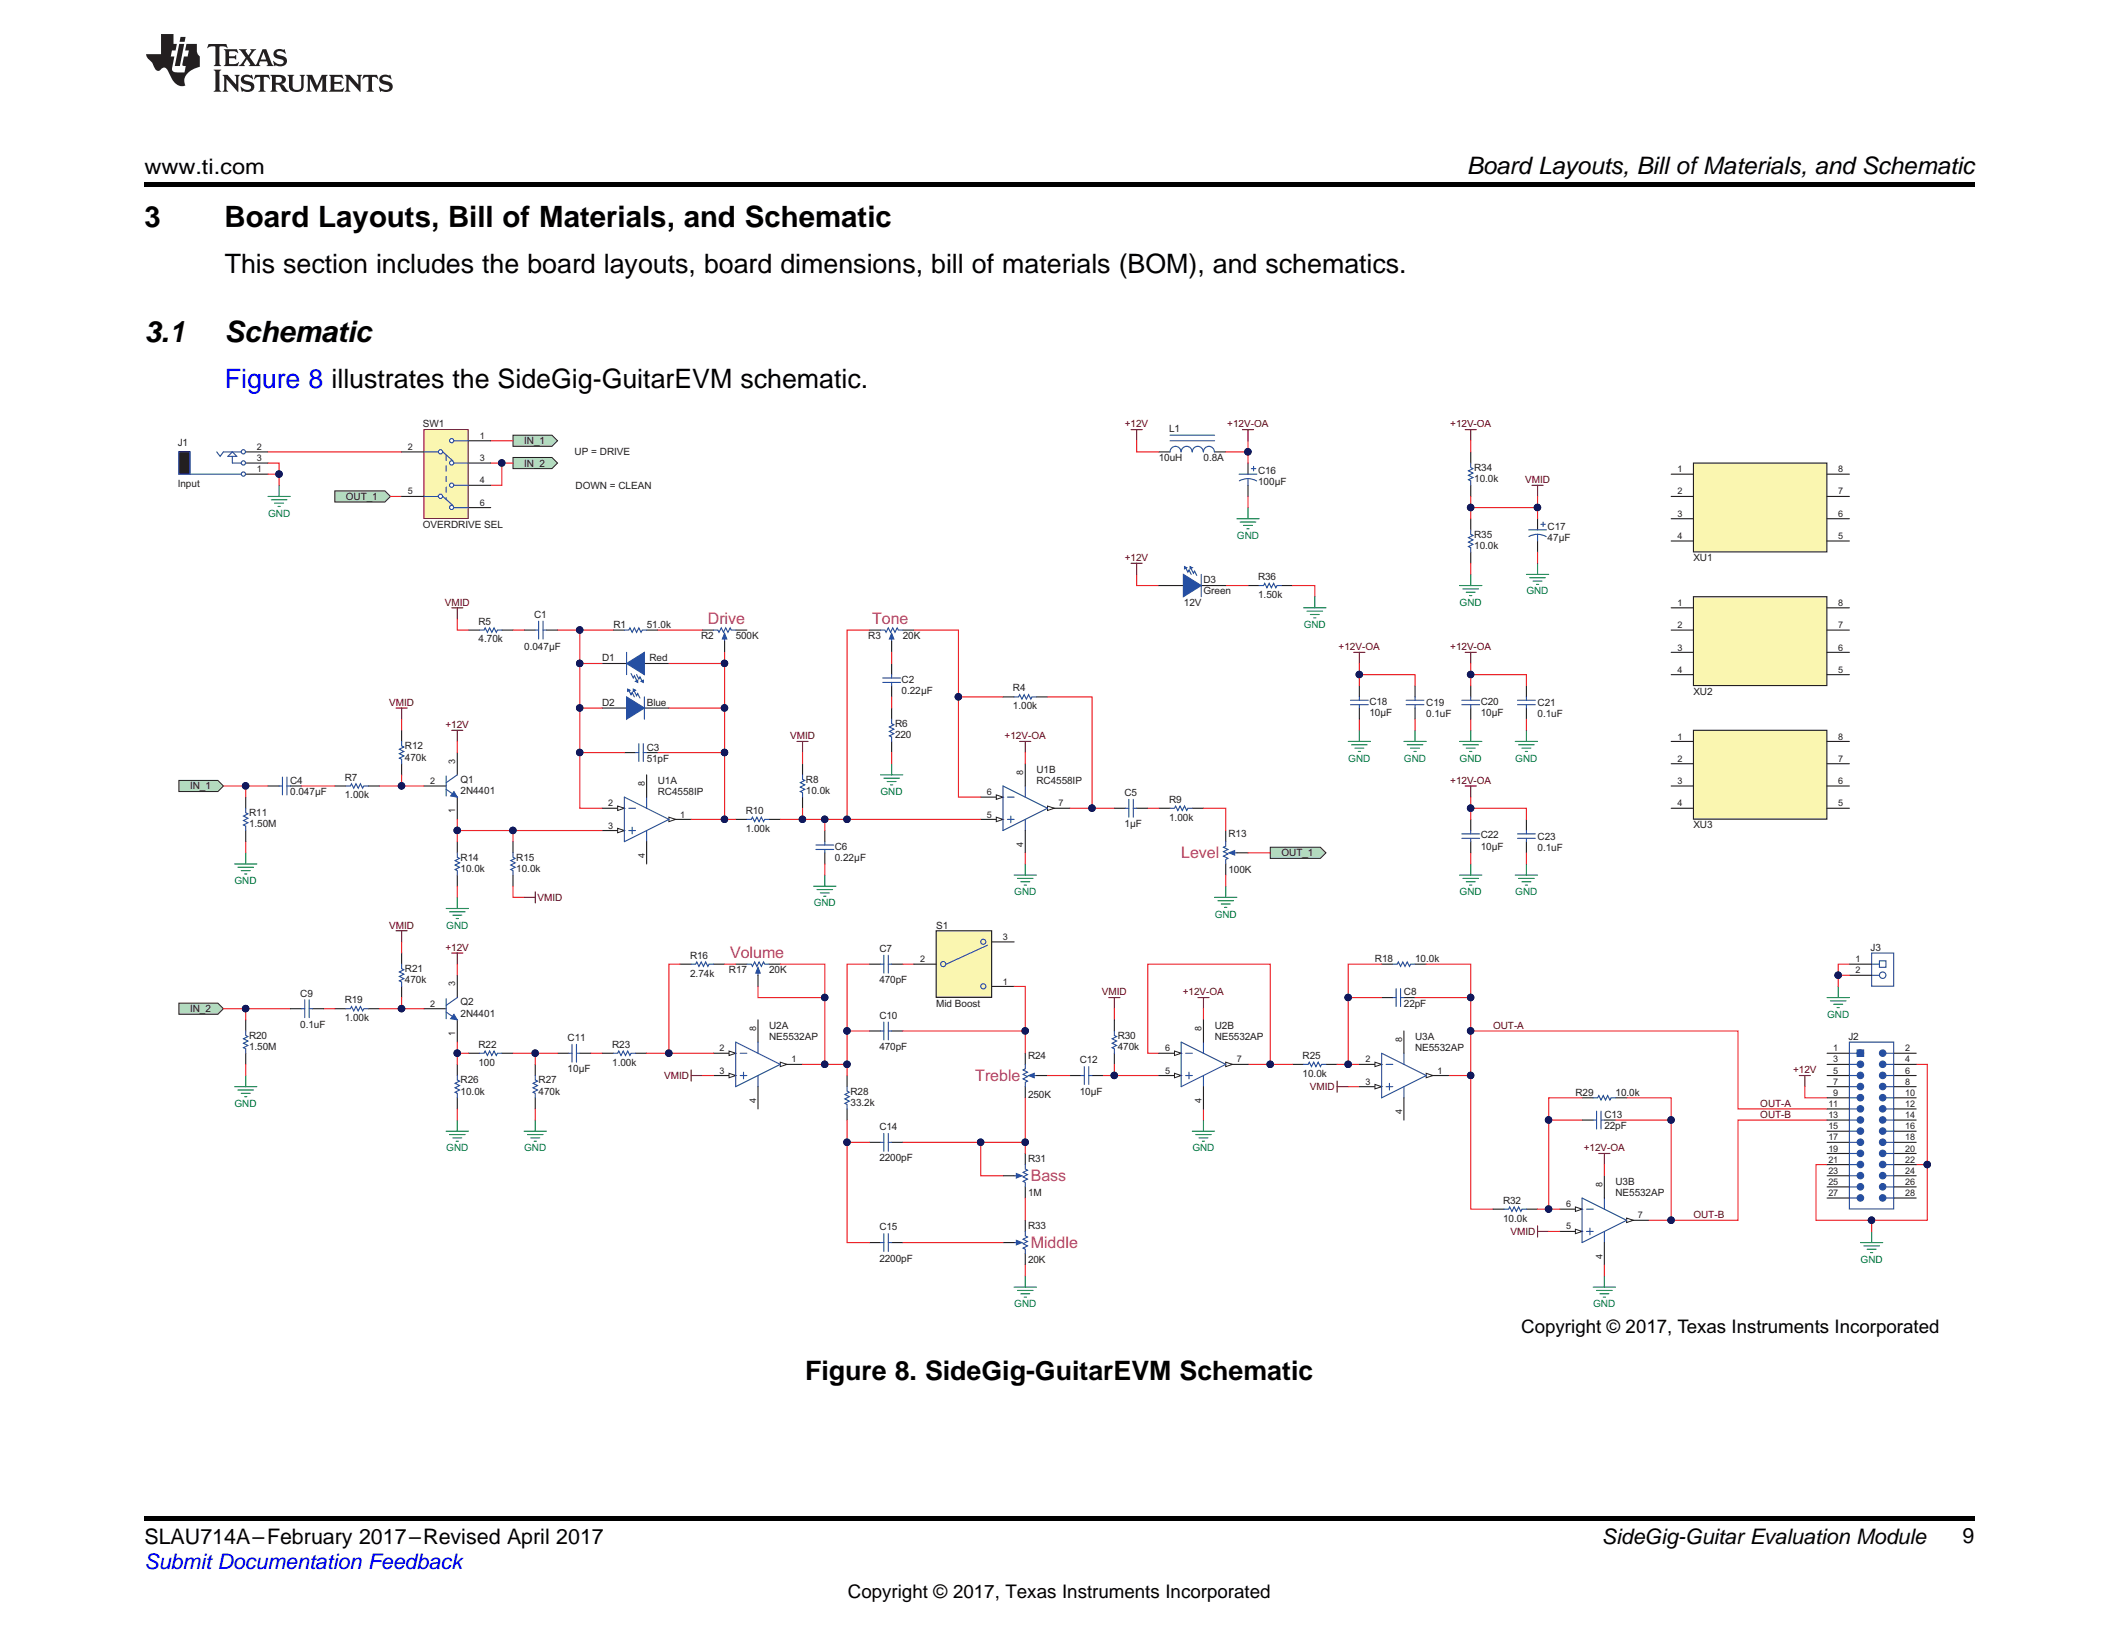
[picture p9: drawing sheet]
<svg xmlns="http://www.w3.org/2000/svg" width="279mm" height="216mm" viewBox="0 0 279 216" stroke-linecap="round" stroke-linejoin="round" font-family="sans-serif">
<defs><g id="words">
<g font-size="3.9">
<text x="19" y="30">3</text>
<text x="29.6" y="30">Board Layouts, Bill of Materials, and Schematic</text>
<text x="19" y="45.2">3.1</text>
<text x="29.6" y="45.2">Schematic</text>
</g>
<g font-size="3.5">
<text x="29.6" y="36">This section includes the board layouts, board dimensions, bill of materials (BOM), and schematics.</text>
<text x="106.2" y="182">Figure 8. SideGig-GuitarEVM Schematic</text>
</g>
<text font-size="3.5" fill="#00f" x="29.6" y="51.2">Figure 8 illustrates the SideGig-GuitarEVM schematic.</text>
<text font-size="3.2" x="193.4" y="23">Board Layouts, Bill ofMaterials, and Schematic</text>
<g font-size="2.8">
<text x="19" y="23">www.ti.com</text>
<text x="19" y="203.6">SLAU714A–February 2017–Revised April 2017</text>
<text x="211.2" y="203.6">SideGig-Guitar Evaluation Module</text>
<text x="258.8" y="203.5">9</text>
</g>
<text font-size="2.8" fill="#00f" x="19" y="206.9">Submit Documentation Feedback</text>
<g font-size="2.5">
<text x="200.6" y="175.9">Copyright © 2017, Texas Instruments Incorporated</text>
<text x="111.8" y="210.7">Copyright © 2017, Texas Instruments Incorporated</text>
</g>
<g font-size="2.1" fill="#bd1b8b">
<text x="93.3" y="82.3">Drive</text>
<text x="115" y="82.3">Tone</text>
<text x="155.8" y="113.1">Level</text>
<text x="96.3" y="126.3">Volume</text>
<text x="128.6" y="142.5">Treble</text>
<text x="135.9" y="155.7">Bass</text>
<text x="135.9" y="164.5">Middle</text>
</g>
<g font-size="1.3" fill="#231f20">
<text x="23.4" y="58.9">J1</text>
<text x="55.8" y="56.4">SW1</text>
<text x="69.1" y="58.6">IN_1</text>
<text x="154.1" y="57">L1</text>
<text x="23.4" y="64.2">Input</text>
<text x="45.6" y="65.9">OUT_1</text>
<text x="69.1" y="61.5">IN_2</text>
<text x="75.8" y="60.1">UP = DRIVE</text>
<text x="75.9" y="64.5">DOWN = CLEAN</text>
<text x="152.8" y="60.8">10uH</text>
<text x="158.7" y="60.8">0.8A</text>
<text x="165.9" y="64">100µF</text>
<text x="165.9" y="62.6">C16</text>
<text x="194.4" y="63.6">10.0k</text>
<text x="194.4" y="62.1">R34</text>
<text x="55.8" y="69.6">OVERDRIVE SEL</text>
<text x="194.4" y="70.9">R35</text>
<text x="204.1" y="69.9">C17</text>
<text x="204.1" y="71.4">47µF</text>
<text x="158.7" y="76.9">D3</text>
<text x="165.9" y="76.5">R36</text>
<text x="194.4" y="72.4">10.0k</text>
<text x="223.3" y="74">XU1</text>
<text x="63.1" y="82.4">R5</text>
<text x="70.4" y="81.5">C1</text>
<text x="80.9" y="82.8">R1</text>
<text x="85.3" y="82.8">51.0k</text>
<text x="156.1" y="79.9">12V</text>
<text x="158.7" y="78.4">Green</text>
<text x="165.9" y="78.9">1.50k</text>
<text x="63.1" y="84.7">4.70k</text>
<text x="69.1" y="85.7">0.047µF</text>
<text x="79.4" y="87.2">D1</text>
<text x="85.6" y="87.2">Red</text>
<text x="92.5" y="84.3">R2</text>
<text x="97" y="84.3">500K</text>
<text x="114.5" y="84.3">R3</text>
<text x="119" y="84.3">20K</text>
<text x="79.4" y="93.1">D2</text>
<text x="85.3" y="93.1">Blue</text>
<text x="118" y="95.9">R6</text>
<text x="118.9" y="91.5">0.22µF</text>
<text x="118.9" y="90">C2</text>
<text x="133.6" y="93.5">1.00k</text>
<text x="133.6" y="91.2">R4</text>
<text x="180.6" y="94.4">10µF</text>
<text x="180.6" y="93">C18</text>
<text x="188.1" y="94.6">0.1uF</text>
<text x="188.1" y="93.1">C19</text>
<text x="195.2" y="94.4">10µF</text>
<text x="195.2" y="93">C20</text>
<text x="202.7" y="94.6">0.1uF</text>
<text x="202.7" y="93.1">C21</text>
<text x="223.3" y="91.6">XU2</text>
<text x="53.4" y="100.3">470k</text>
<text x="53.4" y="98.8">R12</text>
<text x="85.3" y="100.5">51pF</text>
<text x="85.3" y="99">C3</text>
<text x="118" y="97.4">220</text>
<text x="136.6" y="101.9">U1B</text>
<text x="25.1" y="104.1">IN_1</text>
<text x="32.8" y="107.6">R11</text>
<text x="38.3" y="103.4">C4</text>
<text x="38.3" y="104.9">0.047µF</text>
<text x="45.5" y="105.3">1.00k</text>
<text x="45.5" y="102.9">R7</text>
<text x="60.7" y="103.2">Q1</text>
<text x="60.7" y="104.7">2N4401</text>
<text x="86.7" y="103.4">U1A</text>
<text x="86.7" y="104.9">RC4558IP</text>
<text x="98.3" y="107.3">R10</text>
<text x="106.3" y="104.7">10.0k</text>
<text x="106.3" y="103.2">R8</text>
<text x="136.6" y="103.4">RC4558IP</text>
<text x="148.3" y="105">C5</text>
<text x="154.1" y="105.9">R9</text>
<text x="32.8" y="109.1">1.50M</text>
<text x="60.7" y="113.5">R14</text>
<text x="68.1" y="113.5">R15</text>
<text x="98.3" y="109.7">1.00k</text>
<text x="110.1" y="113.5">0.22µF</text>
<text x="110.1" y="112.1">C6</text>
<text x="148.3" y="109.1">1µF</text>
<text x="154.1" y="108.2">1.00k</text>
<text x="162" y="110.4">R13</text>
<text x="169" y="112.9">OUT_1</text>
<text x="195.2" y="112.1">10µF</text>
<text x="195.2" y="110.6">C22</text>
<text x="202.7" y="112.2">0.1uF</text>
<text x="202.7" y="110.7">C23</text>
<text x="223.3" y="109.3">XU3</text>
<text x="60.7" y="115">10.0k</text>
<text x="68.1" y="115">10.0k</text>
<text x="162" y="115.1">100K</text>
<text x="115.9" y="125.6">C7</text>
<text x="123.4" y="122.5">S1</text>
<text x="246.6" y="125.4">J3</text>
<text x="39.6" y="131.4">C9</text>
<text x="53.4" y="129.7">470k</text>
<text x="53.4" y="128.2">R21</text>
<text x="91" y="128.8">2.74k</text>
<text x="91" y="126.4">R16</text>
<text x="96.1" y="128.4">R17</text>
<text x="101.4" y="128.4">20K</text>
<text x="115.9" y="129.7">470pF</text>
<text x="181.3" y="126.9">R18</text>
<text x="185.1" y="131.3">C8</text>
<text x="186.6" y="126.9">10.0k</text>
<text x="25.1" y="133.5">IN_2</text>
<text x="32.8" y="137">R20</text>
<text x="39.6" y="135.5">0.1uF</text>
<text x="45.5" y="134.7">1.00k</text>
<text x="45.5" y="132.3">R19</text>
<text x="60.7" y="132.6">Q2</text>
<text x="60.7" y="134.1">2N4401</text>
<text x="74.8" y="137.3">C11</text>
<text x="101.4" y="135.7">U2A</text>
<text x="101.4" y="137.2">NE5532AP</text>
<text x="115.9" y="134.4">C10</text>
<text x="123.4" y="132.8">Mid Boost</text>
<text x="147.4" y="137">R30</text>
<text x="160.2" y="135.7">U2B</text>
<text x="160.2" y="137.2">NE5532AP</text>
<text x="185.1" y="132.8">22pF</text>
<text x="186.6" y="137.2">U3A</text>
<text x="243.7" y="137.2">J2</text>
<text x="32.8" y="138.5">1.50M</text>
<text x="60.7" y="142.9">R26</text>
<text x="63.1" y="140.5">100</text>
<text x="63.1" y="138.2">R22</text>
<text x="71" y="142.9">R27</text>
<text x="74.8" y="141.4">10µF</text>
<text x="80.7" y="140.5">1.00k</text>
<text x="80.7" y="138.2">R23</text>
<text x="115.9" y="138.5">470pF</text>
<text x="135.6" y="139.7">R24</text>
<text x="142.4" y="140.2">C12</text>
<text x="147.4" y="138.5">470k</text>
<text x="171.8" y="142">10.0k</text>
<text x="171.8" y="139.7">R25</text>
<text x="186.6" y="138.6">NE5532AP</text>
<text x="60.7" y="144.4">10.0k</text>
<text x="71" y="144.4">470k</text>
<text x="112.1" y="145.8">33.2k</text>
<text x="112.1" y="144.4">R28</text>
<text x="115.9" y="149.1">C14</text>
<text x="135.6" y="144.9">250K</text>
<text x="142.4" y="144.4">10µF</text>
<text x="207.7" y="144.5">R29</text>
<text x="211.5" y="148.9">22pF</text>
<text x="211.5" y="147.4">C13</text>
<text x="213" y="144.5">10.0k</text>
<text x="115.9" y="153.2">2200pF</text>
<text x="135.6" y="153.3">R31</text>
<text x="135.6" y="157.7">1M</text>
<text x="198.2" y="161.1">10.0k</text>
<text x="198.2" y="158.8">R32</text>
<text x="213" y="156.3">U3B</text>
<text x="213" y="157.7">NE5532AP</text>
<text x="115.9" y="166.4">2200pF</text>
<text x="115.9" y="162.3">C15</text>
<text x="135.6" y="166.5">20K</text>
<text x="135.6" y="162.1">R33</text>
</g>
<g font-size="1.3" fill="#6c0c0d">
<text x="148.3" y="56.4">+12V</text>
<text x="161.8" y="56.4">+12V-OA</text>
<text x="191.2" y="56.4">+12V-OA</text>
<text x="201.1" y="63.7">VMID</text>
<text x="148.3" y="74">+12V</text>
<text x="58.6" y="79.9">VMID</text>
<text x="176.5" y="85.7">+12V-OA</text>
<text x="191.2" y="85.7">+12V-OA</text>
<text x="51.3" y="93.1">VMID</text>
<text x="58.7" y="96.1">+12V</text>
<text x="104.2" y="97.5">VMID</text>
<text x="132.5" y="97.5">+12V-OA</text>
<text x="191.2" y="103.4">+12V-OA</text>
<text x="70.9" y="118.8">VMID</text>
<text x="51.3" y="122.5">VMID</text>
<text x="58.7" y="125.4">+12V</text>
<text x="145.3" y="131.3">VMID</text>
<text x="156" y="131.3">+12V-OA</text>
<text x="196.9" y="135.7">OUT-A</text>
<text x="87.6" y="142.3">VMID</text>
<text x="172.7" y="143.8">VMID</text>
<text x="236.4" y="141.6">+12V</text>
<text x="232.1" y="146">OUT-A</text>
<text x="232.1" y="147.4">OUT-B</text>
<text x="208.8" y="151.8">+12V-OA</text>
<text x="223.3" y="160.7">OUT-B</text>
<text x="199.2" y="162.9">VMID</text>
</g>
<g font-size="1.3" fill="#037d3f">
<text x="35.4" y="68.1">GND</text>
<text x="163.1" y="71.1">GND</text>
<text x="171.9" y="82.8">GND</text>
<text x="192.5" y="79.9">GND</text>
<text x="201.3" y="78.4">GND</text>
<text x="177.8" y="100.5">GND</text>
<text x="185.1" y="100.5">GND</text>
<text x="192.5" y="100.5">GND</text>
<text x="199.8" y="100.5">GND</text>
<text x="116.1" y="104.9">GND</text>
<text x="30.9" y="116.6">GND</text>
<text x="107.3" y="119.5">GND</text>
<text x="133.7" y="118.1">GND</text>
<text x="192.5" y="118.1">GND</text>
<text x="199.8" y="118.1">GND</text>
<text x="58.8" y="122.5">GND</text>
<text x="160.2" y="121">GND</text>
<text x="240.9" y="134.2">GND</text>
<text x="30.9" y="146">GND</text>
<text x="58.8" y="151.8">GND</text>
<text x="69.1" y="151.8">GND</text>
<text x="157.2" y="151.8">GND</text>
<text x="245.3" y="166.5">GND</text>
<text x="133.7" y="172.4">GND</text>
<text x="210.1" y="172.4">GND</text>
</g>
<g font-size="1.2" fill="#231f20">
<text x="33.9" y="59.3">2</text>
<text x="53.8" y="59.3">2</text>
<text x="63.2" y="57.9">1</text>
<text x="33.9" y="60.8">3</text>
<text x="33.9" y="62.3">1</text>
<text x="53.8" y="65.2">5</text>
<text x="63.2" y="60.8">3</text>
<text x="63.2" y="63.7">4</text>
<text x="221.2" y="62.3">1</text>
<text x="221.2" y="65.2">2</text>
<text x="242.4" y="65.2">7</text>
<text x="242.4" y="62.3">8</text>
<text x="63.2" y="66.7">6</text>
<text x="221.2" y="68.2">3</text>
<text x="221.2" y="71.1">4</text>
<text x="242.4" y="71.1">5</text>
<text x="242.4" y="68.2">6</text>
<text x="221.2" y="79.9">1</text>
<text x="221.2" y="82.9">2</text>
<text x="242.4" y="82.9">7</text>
<text x="242.4" y="79.9">8</text>
<text x="221.2" y="85.8">3</text>
<text x="221.2" y="88.7">4</text>
<text x="242.4" y="88.7">5</text>
<text x="242.4" y="85.8">6</text>
<text x="60" y="100.7" transform="rotate(-90 60 100.7)">3</text>
<text x="221.2" y="97.5">1</text>
<text x="221.2" y="100.5">2</text>
<text x="242.4" y="100.5">7</text>
<text x="242.4" y="97.5">8</text>
<text x="56.7" y="103.4">2</text>
<text x="60" y="107.2" transform="rotate(-90 60 107.2)">1</text>
<text x="80.2" y="106.4">2</text>
<text x="85" y="103.7" transform="rotate(-90 85 103.7)">8</text>
<text x="89.7" y="107.8">1</text>
<text x="130.1" y="107.8">5</text>
<text x="130.1" y="104.9">6</text>
<text x="134.9" y="102.2" transform="rotate(-90 134.9 102.2)">8</text>
<text x="139.6" y="106.4">7</text>
<text x="221.2" y="103.4">3</text>
<text x="221.2" y="106.4">4</text>
<text x="242.4" y="106.4">5</text>
<text x="242.4" y="103.4">6</text>
<text x="80.2" y="109.3">3</text>
<text x="85" y="113.1" transform="rotate(-90 85 113.1)">4</text>
<text x="134.9" y="111.7" transform="rotate(-90 134.9 111.7)">4</text>
<text x="132.2" y="124">3</text>
<text x="60" y="130.1" transform="rotate(-90 60 130.1)">3</text>
<text x="121.3" y="126.9">2</text>
<text x="132.2" y="129.8">1</text>
<text x="244.7" y="126.9">1</text>
<text x="244.7" y="128.4">2</text>
<text x="56.7" y="132.8">2</text>
<text x="60" y="136.6" transform="rotate(-90 60 136.6)">1</text>
<text x="99.7" y="136" transform="rotate(-90 99.7 136)">8</text>
<text x="158.4" y="136" transform="rotate(-90 158.4 136)">8</text>
<text x="184.9" y="137.4" transform="rotate(-90 184.9 137.4)">8</text>
<text x="94.9" y="138.7">2</text>
<text x="94.9" y="141.6">3</text>
<text x="104.4" y="140.1">1</text>
<text x="153.6" y="141.6">5</text>
<text x="153.6" y="138.7">6</text>
<text x="163.1" y="140.1">7</text>
<text x="180" y="140.1">2</text>
<text x="180" y="143.1">3</text>
<text x="189.5" y="141.6">1</text>
<text x="241.7" y="138.7">1</text>
<text x="241.7" y="140.1">3</text>
<text x="241.7" y="141.6">5</text>
<text x="241.7" y="143.1">7</text>
<text x="251.2" y="138.7">2</text>
<text x="251.2" y="140.1">4</text>
<text x="251.2" y="141.6">6</text>
<text x="251.2" y="143.1">8</text>
<text x="99.7" y="145.4" transform="rotate(-90 99.7 145.4)">4</text>
<text x="158.4" y="145.4" transform="rotate(-90 158.4 145.4)">4</text>
<text x="184.9" y="146.9" transform="rotate(-90 184.9 146.9)">4</text>
<text x="241.1" y="146">11</text>
<text x="241.1" y="147.5">13</text>
<text x="241.1" y="148.9">15</text>
<text x="241.7" y="144.5">9</text>
<text x="251.2" y="144.5">10</text>
<text x="251.2" y="146">12</text>
<text x="251.2" y="147.5">14</text>
<text x="251.2" y="148.9">16</text>
<text x="241.1" y="150.4">17</text>
<text x="241.1" y="151.9">19</text>
<text x="241.1" y="153.3">21</text>
<text x="241.1" y="154.8">23</text>
<text x="251.2" y="150.4">18</text>
<text x="251.2" y="151.9">20</text>
<text x="251.2" y="153.3">22</text>
<text x="251.2" y="154.8">24</text>
<text x="206.5" y="159.2">6</text>
<text x="211.3" y="156.5" transform="rotate(-90 211.3 156.5)">8</text>
<text x="215.9" y="160.7">7</text>
<text x="241.1" y="156.3">25</text>
<text x="241.1" y="157.7">27</text>
<text x="251.2" y="156.3">26</text>
<text x="251.2" y="157.7">28</text>
<text x="206.5" y="162.1">5</text>
<text x="211.3" y="166" transform="rotate(-90 211.3 166)">4</text>
</g>
</g></defs>
<path d="M19 200h241.3v.6h-241.3z" fill="#000"/>
<path d="M23.5 55.4h232.1v119h-232.1z" fill="#fff"/>
<path d="M193.9 59.6v1.5M193.9 64v1.5M135.2 138.9v1.5M135.2 143.3v1.5" fill="none" stroke="#231f20" stroke-width=".15"/>
<path d="M193.9 61.1v.6l.3 .1-.6 .3 .6 .3-.6 .3 .6 .3-.6 .3 .3 .1v.6M135.9 141.8h.8" fill="none" stroke="#254fa2" stroke-width=".15"/>
<path d="M202 64h1.5M202.7 64v1.5" fill="none" stroke="#6c0c0d" stroke-width=".15"/>
<path d="M135.6 141.8l.8-.2v.5z" fill="#254fa2"/>
<path d="M133.7 155.1h.8M135.2 140.4v.6l-.3 .1 .6 .3-.6 .3 .6 .3-.6 .3 .6 .3-.3 .1v.6M135.6 141.8l.8-.2v.5z" fill="none" stroke="#254fa2" stroke-width=".15"/>
<path d="M135.2 152.1v1.5M135.2 156.5v1.5M136.7 141.8h1.4" fill="none" stroke="#231f20" stroke-width=".15"/>
<path d="M134 154.8l.7 .3-.7 .3z" fill="#254fa2"/>
<path d="M134 154.8l.7 .3-.7 .3zM135.2 153.6v.6l.3 .1-.6 .3 .6 .3-.6 .3 .6 .3-.6 .3 .3 .1v.6M133.7 163.9h.8" fill="none" stroke="#254fa2" stroke-width=".15"/>
<path d="M132.3 155.1h1.4M135.2 160.9v1.5M135.2 165.3v1.5" fill="none" stroke="#231f20" stroke-width=".15"/>
<path d="M134 163.6l.7 .3-.7 .3z" fill="#254fa2"/>
<g fill="none" stroke="#254fa2" stroke-width=".15">
<path d="M28.6 59.6l.4 .6 .5-.6h2.3M25.1 62.5v-2.9h-1.5v2.9h8.2M134 163.6l.7 .3-.7 .3zM135.2 162.4v.6l.3 .1-.6 .3 .6 .3-.6 .3 .6 .3-.6 .3 .3 .2v.5"/>
<circle cx="32.1" cy="59.6" r=".28"/>
<circle cx="32.1" cy="62.5" r=".28"/>
</g>
<path d="M32.4 59.6h2.9M32.4 61.1h2.9M32.4 62.5h2.9M132.3 163.9h1.4" fill="none" stroke="#231f20" stroke-width=".15"/>
<path d="M23.6 59.6h1.4v2.9h-1.4z" fill="#231f20"/>
<path d="M23.6 59.6h1.4v2.9h-1.4z" fill="none" stroke="#254fa2" stroke-width=".13"/>
<g fill="none" stroke="#254fa2" stroke-width=".15">
<path d="M30.6 59.6l.6 .6h-1.2zM154.3 58.1h5.8M154.3 57.4h5.8M155.7 59.6a.72 .72 0 0 0-.7-.7 .72 .72 0 0 0-.7 .7M157.2 59.6a.72 .72 0 0 0-.7-.7 .72 .72 0 0 0-.8 .7M158.7 59.6a.72 .72 0 0 0-.8-.7 .72 .72 0 0 0-.7 .7M160.1 59.6a.72 .72 0 0 0-.7-.7 .72 .72 0 0 0-.7 .7M30.6 60.2v.9h1.2M193.9 69.9v.6l.3 .1-.6 .3 .6 .3-.6 .3 .6 .3-.6 .3 .3 .1v.6"/>
<circle cx="32.1" cy="61.1" r=".28"/>
</g>
<path d="M152.8 59.6h1.5M160.1 59.6h1.5M193.9 68.4v1.5M193.9 72.8v1.5" fill="none" stroke="#231f20" stroke-width=".15"/>
<path d="M149.1 56.7h1.5M149.9 56.7v1.4M163.8 56.7h1.5M164.6 56.7v1.4M193.2 56.7h1.5M193.9 56.7v1.4" fill="none" stroke="#6c0c0d" stroke-width=".15"/>
<path d="M192.5 77.2h2.9M192.9 77.7h2.1M193.3 78.1h1.2M193.8 78.5h.3M193.9 75.8v1.4" fill="none" stroke="#037d3f" stroke-width=".15"/>
<path d="M193.9 65.5v2.9M193.9 74.3v1.5" fill="none" stroke="#ee1d23" stroke-width=".15"/>
<circle cx="193.9" cy="66.9" r=".43" fill="#10185d"/>
<circle cx="193.9" cy="66.9" r=".43" fill="none" stroke="#10185d" stroke-width=".13"/>
<path d="M202.7 65.5v1.4h-8.8" fill="none" stroke="#ee1d23" stroke-width=".15"/>
<circle cx="202.7" cy="66.9" r=".43" fill="#10185d"/>
<circle cx="202.7" cy="66.9" r=".43" fill="none" stroke="#10185d" stroke-width=".13"/>
<circle cx="193.9" cy="66.9" r=".43" fill="#10185d"/>
<circle cx="193.9" cy="66.9" r=".43" fill="none" stroke="#10185d" stroke-width=".13"/>
<path d="M88.2 108.1h2.9" fill="none" stroke="#231f20" stroke-width=".15"/>
<path d="M88.2 107.8l.9 .3-.9 .3z" fill="#fff"/>
<path d="M88.2 107.8l.9 .3-.9 .3z" fill="none" stroke="#231f20" stroke-width=".13"/>
<path d="M79.4 106.6h2.9" fill="none" stroke="#231f20" stroke-width=".15"/>
<path d="M81.4 106.3l.9 .3-.9 .3z" fill="#fff"/>
<path d="M81.4 106.3l.9 .3-.9 .3z" fill="none" stroke="#231f20" stroke-width=".13"/>
<path d="M79.4 109.5h2.9" fill="none" stroke="#231f20" stroke-width=".15"/>
<path d="M81.4 109.2l.9 .3-.9 .3z" fill="#fff"/>
<path d="M81.4 109.2l.9 .3-.9 .3z" fill="none" stroke="#231f20" stroke-width=".13"/>
<path d="M82.3 105.1l5.9 3-5.9 2.9zM82.9 106.6h.9M82.9 109.5h.9M83.4 109.1v.9M85.3 105.1v1.5M85.3 109.5v1.5" fill="none" stroke="#254fa2" stroke-width=".15"/>
<path d="M85.3 102.2v2.9M85.3 111v2.9M129.3 108.1h3" fill="none" stroke="#231f20" stroke-width=".15"/>
<path d="M131.4 107.8l.9 .3-.9 .3z" fill="#fff"/>
<path d="M131.4 107.8l.9 .3-.9 .3z" fill="none" stroke="#231f20" stroke-width=".13"/>
<path d="M129.3 105.1h3" fill="none" stroke="#231f20" stroke-width=".15"/>
<path d="M131.4 104.8l.9 .3-.9 .3z" fill="#fff"/>
<path d="M131.4 104.8l.9 .3-.9 .3z" fill="none" stroke="#231f20" stroke-width=".13"/>
<path d="M138.1 106.6h3" fill="none" stroke="#231f20" stroke-width=".15"/>
<path d="M138.1 106.3l.9 .3-.9 .3z" fill="#fff"/>
<path d="M138.1 106.3l.9 .3-.9 .3z" fill="none" stroke="#231f20" stroke-width=".13"/>
<path d="M58.8 104.1l1.5 1M58.8 102.3v2.7M60.3 102.2l-1.5 1M132.3 103.7l5.8 2.9-5.8 2.9zM132.8 105.1h.9M132.8 108.1h.9M133.3 107.6v.9M135.2 103.7v1.4M135.2 108.1v1.4" fill="none" stroke="#254fa2" stroke-width=".15"/>
<path d="M60.3 99.3v2.9M55.9 103.7h2.9M60.3 105.1v3M135.2 100.7v3M135.2 109.5v3" fill="none" stroke="#231f20" stroke-width=".15"/>
<path d="M59.9 104.4l.4 .7-.9-.1z" fill="#254fa2"/>
<path d="M59.9 104.4l.4 .7-.9-.1z" fill="none" stroke="#254fa2" stroke-width=".13"/>
<path d="M79.4 87.5h3.2M85 87.5h3.2" fill="none" stroke="#231f20" stroke-width=".15"/>
<path d="M82.6 87.5l2.4-1.5v3z" fill="#254fa2"/>
<path d="M82.6 87.5l2.4-1.5v3zM82.6 86v3M83.2 88.8l.3 .6 .1-.3 .3 .6M83.9 89l.3 .6 .2-.3 .3 .6" fill="none" stroke="#254fa2" stroke-width=".15"/>
<path d="M83.8 89.9l.3-.2v.3z" fill="#254fa2"/>
<path d="M83.8 89.9l.3-.2v.3z" fill="none" stroke="#254fa2" stroke-width=".15"/>
<path d="M84.5 89.9l.3-.2v.3z" fill="#254fa2"/>
<path d="M84.5 89.9l.3-.2v.3z" fill="none" stroke="#254fa2" stroke-width=".15"/>
<path d="M79.4 93.4h3.2M85 93.4h3.2" fill="none" stroke="#231f20" stroke-width=".15"/>
<path d="M82.6 91.9l2.4 1.5-2.4 1.5z" fill="#254fa2"/>
<path d="M82.6 91.9l2.4 1.5-2.4 1.5zM82.9 91l.3 .6 .2-.3 .2 .6M83.6 91.2l.3 .6 .2-.3 .3 .6M85 91.9v3" fill="none" stroke="#254fa2" stroke-width=".15"/>
<path d="M83.5 90.9l.3 .1-.3 .2z" fill="#254fa2"/>
<path d="M83.5 90.9l.3 .1-.3 .2z" fill="none" stroke="#254fa2" stroke-width=".15"/>
<path d="M82.8 90.9l.3 .1-.3 .2z" fill="#254fa2"/>
<path d="M82.8 90.9l.3 .1-.3 .2zM99.9 127.9v.7" fill="none" stroke="#254fa2" stroke-width=".15"/>
<path d="M97 127.2h1.5M101.4 127.2h1.5" fill="none" stroke="#231f20" stroke-width=".15"/>
<path d="M99.9 127.6l.3 .7h-.5z" fill="#254fa2"/>
<path d="M162.4 112.5h.7M98.5 127.2h.6l.1 .3 .3-.6 .3 .6 .3-.6 .3 .6 .3-.6 .1 .3h.6M99.9 127.6l.3 .7h-.5z" fill="none" stroke="#254fa2" stroke-width=".15"/>
<path d="M161.6 109.5v1.5M161.6 113.9v1.5M99.9 128.6v1.5" fill="none" stroke="#231f20" stroke-width=".15"/>
<path d="M162.1 112.5l.7-.3v.6z" fill="#254fa2"/>
<path d="M117.6 83.8v.8M161.6 111v.6l-.3 .1 .6 .3-.6 .3 .6 .3-.6 .3 .6 .3-.3 .2v.5M162.1 112.5l.7-.3v.6z" fill="none" stroke="#254fa2" stroke-width=".15"/>
<path d="M114.6 83.1h1.5M119 83.1h1.5M163.1 112.5h1.5" fill="none" stroke="#231f20" stroke-width=".15"/>
<path d="M117.6 83.5l.3 .8h-.6z" fill="#254fa2"/>
<path d="M95.5 83.8v.8M116.1 83.1h.6l.1 .3 .3-.6 .3 .6 .3-.6 .3 .6 .3-.6 .1 .3h.6M117.6 83.5l.3 .8h-.6z" fill="none" stroke="#254fa2" stroke-width=".15"/>
<path d="M92.6 83.1h1.5M97 83.1h1.5M117.6 84.6v1.4" fill="none" stroke="#231f20" stroke-width=".15"/>
<path d="M95.5 83.5l.3 .8h-.6z" fill="#254fa2"/>
<path d="M94.1 83.1h.6l.1 .3 .3-.6 .3 .6 .3-.6 .3 .6 .3-.6 .1 .3h.6M95.5 83.5l.3 .8h-.6z" fill="none" stroke="#254fa2" stroke-width=".15"/>
<path d="M95.5 84.6v1.4" fill="none" stroke="#231f20" stroke-width=".15"/>
<path d="M245.3 163.9h3M245.8 164.3h2M246.2 164.8h1.2M246.6 165.2h.3M246.8 162.4v1.5" fill="none" stroke="#037d3f" stroke-width=".15"/>
<path d="M240.9 153.6h-1.5v7.3h7.4v1.5" fill="none" stroke="#ee1d23" stroke-width=".15"/>
<circle cx="246.8" cy="160.9" r=".43" fill="#10185d"/>
<circle cx="246.8" cy="160.9" r=".43" fill="none" stroke="#10185d" stroke-width=".13"/>
<path d="M252.7 153.6h1.4v7.3h-7.3" fill="none" stroke="#ee1d23" stroke-width=".15"/>
<circle cx="246.8" cy="160.9" r=".43" fill="#10185d"/>
<circle cx="246.8" cy="160.9" r=".43" fill="none" stroke="#10185d" stroke-width=".13"/>
<circle cx="254.1" cy="153.6" r=".43" fill="#10185d"/>
<circle cx="254.1" cy="153.6" r=".43" fill="none" stroke="#10185d" stroke-width=".13"/>
<path d="M252.7 140.4h1.4v13.2" fill="none" stroke="#ee1d23" stroke-width=".15"/>
<circle cx="254.1" cy="153.6" r=".43" fill="#10185d"/>
<circle cx="254.1" cy="153.6" r=".43" fill="none" stroke="#10185d" stroke-width=".13"/>
<path d="M246.8 125.7h2.9v4.4h-2.9z" fill="#fff"/>
<path d="M246.8 125.7h2.9v4.4h-2.9zM246.8 128.6h1" fill="none" stroke="#254fa2" stroke-width=".15"/>
<circle cx="248.2" cy="128.6" r=".43" fill="#fff"/>
<g fill="none" stroke="#254fa2" stroke-width=".15">
<path d="M246.8 127.2h1"/>
<circle cx="248.2" cy="128.6" r=".43"/>
</g>
<path d="M243.8 127.2h3M243.8 128.6h3" fill="none" stroke="#231f20" stroke-width=".15"/>
<path d="M247.8 126.7h.9v.9h-.9z" fill="#fff"/>
<path d="M247.8 126.7h.9v.9h-.9z" fill="none" stroke="#254fa2" stroke-width=".15"/>
<path d="M240.9 131.6h2.9M241.4 132h2M241.8 132.5h1.2M242.2 132.9h.3M242.4 130.1v1.5" fill="none" stroke="#037d3f" stroke-width=".15"/>
<path d="M243.8 127.2h-1.4v2.9" fill="none" stroke="#ee1d23" stroke-width=".15"/>
<circle cx="242.4" cy="128.6" r=".43" fill="#10185d"/>
<circle cx="242.4" cy="128.6" r=".43" fill="none" stroke="#10185d" stroke-width=".13"/>
<path d="M242.4 128.6h1.4" fill="none" stroke="#ee1d23" stroke-width=".15"/>
<circle cx="242.4" cy="128.6" r=".43" fill="#10185d"/>
<circle cx="242.4" cy="128.6" r=".43" fill="none" stroke="#10185d" stroke-width=".13"/>
<path d="M35.3 59.6h17.7" fill="none" stroke="#ee1d23" stroke-width=".15"/>
<path d="M67.6 57.4h5.2l.7 .7-.7 .8h-5.2z" fill-rule="evenodd" fill="#b1dbbd"/>
<path d="M67.6 57.4h5.2l.7 .7-.7 .8h-5.2z" fill="none" stroke="#231f20" stroke-width=".13"/>
<path d="M67.6 60.3h5.2l.7 .8-.7 .7h-5.2z" fill-rule="evenodd" fill="#b1dbbd"/>
<path d="M67.6 60.3h5.2l.7 .8-.7 .7h-5.2z" fill="none" stroke="#231f20" stroke-width=".13"/>
<path d="M64.7 58.1h2.9M64.7 61.1h2.9" fill="none" stroke="#ee1d23" stroke-width=".15"/>
<circle cx="66.2" cy="61.1" r=".43" fill="#10185d"/>
<circle cx="66.2" cy="61.1" r=".43" fill="none" stroke="#10185d" stroke-width=".13"/>
<path d="M66.2 61.1v2.9h-1.5" fill="none" stroke="#ee1d23" stroke-width=".15"/>
<circle cx="66.2" cy="61.1" r=".43" fill="#10185d"/>
<circle cx="66.2" cy="61.1" r=".43" fill="none" stroke="#10185d" stroke-width=".13"/>
<path d="M44.1 64.7h6.7l.7 .8-.7 .7h-6.7z" fill-rule="evenodd" fill="#b1dbbd"/>
<path d="M44.1 64.7h6.7l.7 .8-.7 .7h-6.7z" fill="none" stroke="#231f20" stroke-width=".13"/>
<path d="M35.3 62.5h1.5v1.5M51.5 65.5h1.5" fill="none" stroke="#ee1d23" stroke-width=".15"/>
<path d="M35.3 65.5h3M35.8 65.9h2M36.2 66.4h1.2M36.7 66.8h.3M36.8 64v1.5" fill="none" stroke="#037d3f" stroke-width=".15"/>
<circle cx="36.8" cy="62.5" r=".43" fill="#10185d"/>
<circle cx="36.8" cy="62.5" r=".43" fill="none" stroke="#10185d" stroke-width=".13"/>
<path d="M32.4 105.1v1.5M32.4 109.5v1.5" fill="none" stroke="#231f20" stroke-width=".15"/>
<path d="M32.4 106.6v.6l.3 .1-.6 .3 .6 .3-.6 .3 .6 .3-.6 .3 .3 .2v.5" fill="none" stroke="#254fa2" stroke-width=".15"/>
<path d="M23.6 102.9h5.1l.8 .8-.8 .7h-5.1z" fill-rule="evenodd" fill="#b1dbbd"/>
<path d="M23.6 102.9h5.1l.8 .8-.8 .7h-5.1z" fill="none" stroke="#231f20" stroke-width=".13"/>
<path d="M30.9 113.9h3M31.4 114.4h2M31.8 114.8h1.2M32.3 115.3h.2M32.4 112.5v1.4" fill="none" stroke="#037d3f" stroke-width=".15"/>
<path d="M202.7 68.4v1.5M202.7 71.4v1.4M35.3 103.7h1.5M38.3 103.7h1.4M44.1 103.7h1.5M48.6 103.7h1.4" fill="none" stroke="#231f20" stroke-width=".15"/>
<path d="M201.6 69.9h2.3M202.7 70.5h.6l.6 .3M202.7 70.5h-.6l-.5 .3M202.7 70.5v.9M203.2 69.1h.6M203.5 68.9v.5M36.8 103.7h.4M37.2 102.5v2.3M37.8 103.7h.5M37.8 102.5v2.3M45.6 103.7h.6l.1-.3 .3 .6 .3-.6 .3 .6 .3-.6 .3 .6 .2-.3h.6" fill="none" stroke="#254fa2" stroke-width=".15"/>
<path d="M29.5 103.7h5.8" fill="none" stroke="#ee1d23" stroke-width=".15"/>
<circle cx="32.4" cy="103.6" r=".43" fill="#10185d"/>
<circle cx="32.4" cy="103.6" r=".43" fill="none" stroke="#10185d" stroke-width=".13"/>
<path d="M32.4 103.7v1.4" fill="none" stroke="#ee1d23" stroke-width=".15"/>
<circle cx="32.4" cy="103.6" r=".43" fill="#10185d"/>
<circle cx="32.4" cy="103.6" r=".43" fill="none" stroke="#10185d" stroke-width=".13"/>
<path d="M32.4 111v1.5M39.7 103.7h4.4M50 103.7h5.9" fill="none" stroke="#ee1d23" stroke-width=".15"/>
<circle cx="52.9" cy="103.6" r=".43" fill="#10185d"/>
<circle cx="52.9" cy="103.6" r=".43" fill="none" stroke="#10185d" stroke-width=".13"/>
<path d="M60.3 111v1.5M60.3 115.4v1.5" fill="none" stroke="#231f20" stroke-width=".15"/>
<path d="M60.3 112.5v.6l.3 .1-.6 .3 .6 .3-.6 .3 .6 .3-.6 .3 .3 .1v.6" fill="none" stroke="#254fa2" stroke-width=".15"/>
<path d="M58.8 119.8h3M60.3 118.4v1.4M59.3 120.3h2M59.7 120.7h1.2M60.2 121.1h.2" fill="none" stroke="#037d3f" stroke-width=".15"/>
<path d="M60.3 108.1v2.9M60.3 116.9v1.5" fill="none" stroke="#ee1d23" stroke-width=".15"/>
<circle cx="60.3" cy="109.5" r=".43" fill="#10185d"/>
<circle cx="60.3" cy="109.5" r=".43" fill="none" stroke="#10185d" stroke-width=".13"/>
<path d="M67.6 111v1.5M67.6 115.4v1.5" fill="none" stroke="#231f20" stroke-width=".15"/>
<path d="M67.6 112.5v.6l.3 .1-.6 .3 .6 .3-.6 .3 .6 .3-.6 .3 .3 .1v.6" fill="none" stroke="#254fa2" stroke-width=".15"/>
<path d="M60.3 97.8v1.5M60.3 109.5h19.1M67.6 116.9v1.5h1.5" fill="none" stroke="#ee1d23" stroke-width=".15"/>
<path d="M59.6 96.3h1.4M60.3 96.3v1.5" fill="none" stroke="#6c0c0d" stroke-width=".15"/>
<circle cx="60.3" cy="109.5" r=".43" fill="#10185d"/>
<circle cx="60.3" cy="109.5" r=".43" fill="none" stroke="#10185d" stroke-width=".13"/>
<circle cx="67.6" cy="109.5" r=".43" fill="#10185d"/>
<circle cx="67.6" cy="109.5" r=".43" fill="none" stroke="#10185d" stroke-width=".13"/>
<path d="M67.6 109.5v1.5" fill="none" stroke="#ee1d23" stroke-width=".15"/>
<circle cx="67.6" cy="109.5" r=".43" fill="#10185d"/>
<circle cx="67.6" cy="109.5" r=".43" fill="none" stroke="#10185d" stroke-width=".13"/>
<path d="M80.9 83.1h1.4M82.3 99.3h1.5M85.3 99.3h1.4M85.3 83.1h1.4" fill="none" stroke="#231f20" stroke-width=".15"/>
<path d="M82.3 83.1h.6l.2-.3 .3 .6 .2-.6 .3 .6 .3-.6 .3 .6 .2-.3h.6M83.8 99.3h.4M84.2 98.1v2.3M84.8 99.3h.5M84.8 98.1v2.3" fill="none" stroke="#254fa2" stroke-width=".15"/>
<path d="M134.5 97.8h1.4M135.2 97.8v1.5" fill="none" stroke="#6c0c0d" stroke-width=".15"/>
<path d="M95.5 86v22.1h-4.4M135.2 99.3v1.4M135.2 112.5v1.4" fill="none" stroke="#ee1d23" stroke-width=".15"/>
<path d="M133.7 115.4h3M134.2 115.9h2M134.6 116.3h1.2M135 116.7h.3M135.2 113.9v1.5" fill="none" stroke="#037d3f" stroke-width=".15"/>
<circle cx="95.5" cy="108.1" r=".43" fill="#10185d"/>
<circle cx="95.5" cy="108.1" r=".43" fill="none" stroke="#10185d" stroke-width=".13"/>
<circle cx="95.5" cy="99.2" r=".43" fill="#10185d"/>
<circle cx="95.5" cy="99.2" r=".43" fill="none" stroke="#10185d" stroke-width=".13"/>
<circle cx="95.5" cy="93.4" r=".43" fill="#10185d"/>
<circle cx="95.5" cy="93.4" r=".43" fill="none" stroke="#10185d" stroke-width=".13"/>
<circle cx="95.5" cy="87.5" r=".43" fill="#10185d"/>
<circle cx="95.5" cy="87.5" r=".43" fill="none" stroke="#10185d" stroke-width=".13"/>
<path d="M80.9 83.1h-4.4v23.5h2.9M86.7 83.1h5.9" fill="none" stroke="#ee1d23" stroke-width=".15"/>
<circle cx="76.4" cy="83.1" r=".43" fill="#10185d"/>
<circle cx="76.4" cy="83.1" r=".43" fill="none" stroke="#10185d" stroke-width=".13"/>
<circle cx="76.4" cy="87.5" r=".43" fill="#10185d"/>
<circle cx="76.4" cy="87.5" r=".43" fill="none" stroke="#10185d" stroke-width=".13"/>
<circle cx="76.4" cy="93.4" r=".43" fill="#10185d"/>
<circle cx="76.4" cy="93.4" r=".43" fill="none" stroke="#10185d" stroke-width=".13"/>
<circle cx="76.4" cy="99.2" r=".43" fill="#10185d"/>
<circle cx="76.4" cy="99.2" r=".43" fill="none" stroke="#10185d" stroke-width=".13"/>
<path d="M73.5 83.1h3" fill="none" stroke="#ee1d23" stroke-width=".15"/>
<circle cx="76.4" cy="83.1" r=".43" fill="#10185d"/>
<circle cx="76.4" cy="83.1" r=".43" fill="none" stroke="#10185d" stroke-width=".13"/>
<path d="M76.5 99.3h5.8" fill="none" stroke="#ee1d23" stroke-width=".15"/>
<circle cx="76.4" cy="99.2" r=".43" fill="#10185d"/>
<circle cx="76.4" cy="99.2" r=".43" fill="none" stroke="#10185d" stroke-width=".13"/>
<path d="M86.7 99.3h8.8" fill="none" stroke="#ee1d23" stroke-width=".15"/>
<circle cx="95.5" cy="99.2" r=".43" fill="#10185d"/>
<circle cx="95.5" cy="99.2" r=".43" fill="none" stroke="#10185d" stroke-width=".13"/>
<path d="M76.5 87.5h2.9" fill="none" stroke="#ee1d23" stroke-width=".15"/>
<circle cx="76.4" cy="87.5" r=".43" fill="#10185d"/>
<circle cx="76.4" cy="87.5" r=".43" fill="none" stroke="#10185d" stroke-width=".13"/>
<path d="M76.5 93.4h2.9" fill="none" stroke="#ee1d23" stroke-width=".15"/>
<circle cx="76.4" cy="93.4" r=".43" fill="#10185d"/>
<circle cx="76.4" cy="93.4" r=".43" fill="none" stroke="#10185d" stroke-width=".13"/>
<path d="M88.2 87.5h7.3" fill="none" stroke="#ee1d23" stroke-width=".15"/>
<circle cx="95.5" cy="87.5" r=".43" fill="#10185d"/>
<circle cx="95.5" cy="87.5" r=".43" fill="none" stroke="#10185d" stroke-width=".13"/>
<path d="M88.2 93.4h7.3" fill="none" stroke="#ee1d23" stroke-width=".15"/>
<circle cx="95.5" cy="93.4" r=".43" fill="#10185d"/>
<circle cx="95.5" cy="93.4" r=".43" fill="none" stroke="#10185d" stroke-width=".13"/>
<path d="M97 108.1h1.5M101.4 108.1h1.5M105.8 100.7v1.5M105.8 105.1v1.5" fill="none" stroke="#231f20" stroke-width=".15"/>
<path d="M98.5 108.1h.6l.1-.3 .3 .6 .3-.6 .3 .6 .3-.6 .3 .6 .1-.3h.6M105.8 102.2v.6l.3 .1-.6 .3 .6 .3-.6 .3 .6 .3-.6 .3 .3 .1v.6" fill="none" stroke="#254fa2" stroke-width=".15"/>
<path d="M105.1 97.8h1.5M105.8 97.8v1.5" fill="none" stroke="#6c0c0d" stroke-width=".15"/>
<path d="M105.8 99.3v1.4M95.5 108.1h1.5" fill="none" stroke="#ee1d23" stroke-width=".15"/>
<circle cx="95.5" cy="108.1" r=".43" fill="#10185d"/>
<circle cx="95.5" cy="108.1" r=".43" fill="none" stroke="#10185d" stroke-width=".13"/>
<path d="M108.8 109.5v1.5M108.8 112.5v1.4" fill="none" stroke="#231f20" stroke-width=".15"/>
<path d="M107.6 112h2.3M107.6 111.4h2.3M108.8 111v.4M108.8 112v.5" fill="none" stroke="#254fa2" stroke-width=".15"/>
<path d="M107.3 116.9h2.9M107.7 117.3h2.1M108.2 117.8h1.1M108.6 118.2h.3M108.8 115.4v1.5" fill="none" stroke="#037d3f" stroke-width=".15"/>
<path d="M102.9 108.1h26.4M108.8 113.9v1.5" fill="none" stroke="#ee1d23" stroke-width=".15"/>
<circle cx="105.8" cy="108.1" r=".43" fill="#10185d"/>
<circle cx="105.8" cy="108.1" r=".43" fill="none" stroke="#10185d" stroke-width=".13"/>
<circle cx="108.7" cy="108.1" r=".43" fill="#10185d"/>
<circle cx="108.7" cy="108.1" r=".43" fill="none" stroke="#10185d" stroke-width=".13"/>
<circle cx="111.7" cy="108.1" r=".43" fill="#10185d"/>
<circle cx="111.7" cy="108.1" r=".43" fill="none" stroke="#10185d" stroke-width=".13"/>
<path d="M105.8 106.6v1.5" fill="none" stroke="#ee1d23" stroke-width=".15"/>
<circle cx="105.8" cy="108.1" r=".43" fill="#10185d"/>
<circle cx="105.8" cy="108.1" r=".43" fill="none" stroke="#10185d" stroke-width=".13"/>
<path d="M108.8 108.1v1.4" fill="none" stroke="#ee1d23" stroke-width=".15"/>
<circle cx="108.7" cy="108.1" r=".43" fill="#10185d"/>
<circle cx="108.7" cy="108.1" r=".43" fill="none" stroke="#10185d" stroke-width=".13"/>
<path d="M132.3 91.9h1.4M136.7 91.9h1.4" fill="none" stroke="#231f20" stroke-width=".15"/>
<path d="M133.7 91.9h.6l.2-.3 .2 .6 .3-.6 .3 .6 .3-.6 .3 .6 .2-.3h.6" fill="none" stroke="#254fa2" stroke-width=".15"/>
<path d="M138.1 91.9h5.9v14.7h-2.9" fill="none" stroke="#ee1d23" stroke-width=".15"/>
<circle cx="144" cy="106.6" r=".43" fill="#10185d"/>
<circle cx="144" cy="106.6" r=".43" fill="none" stroke="#10185d" stroke-width=".13"/>
<path d="M132.3 91.9h-5.9v13.2h2.9" fill="none" stroke="#ee1d23" stroke-width=".15"/>
<circle cx="126.4" cy="91.9" r=".43" fill="#10185d"/>
<circle cx="126.4" cy="91.9" r=".43" fill="none" stroke="#10185d" stroke-width=".13"/>
<path d="M120.5 83.1h5.9v8.8" fill="none" stroke="#ee1d23" stroke-width=".15"/>
<circle cx="126.4" cy="91.9" r=".43" fill="#10185d"/>
<circle cx="126.4" cy="91.9" r=".43" fill="none" stroke="#10185d" stroke-width=".13"/>
<path d="M117.6 87.5v1.5M117.6 90.4v1.5" fill="none" stroke="#231f20" stroke-width=".15"/>
<path d="M116.4 90h2.3M116.4 89.4h2.3M117.6 89v.4M117.6 90v.4" fill="none" stroke="#254fa2" stroke-width=".15"/>
<path d="M114.6 83.1h-2.9v25" fill="none" stroke="#ee1d23" stroke-width=".15"/>
<circle cx="111.7" cy="108.1" r=".43" fill="#10185d"/>
<circle cx="111.7" cy="108.1" r=".43" fill="none" stroke="#10185d" stroke-width=".13"/>
<path d="M117.6 93.4v1.5M117.6 97.8v1.5M146.9 106.6h1.5M149.9 106.6h1.4M152.8 106.6h1.5M157.2 106.6h1.5" fill="none" stroke="#231f20" stroke-width=".15"/>
<path d="M117.6 94.9v.5l.3 .2-.6 .3 .6 .3-.6 .3 .6 .3-.6 .3 .3 .1v.6M148.4 106.6h.4M148.8 105.4v2.4M149.4 106.6h.5M149.4 105.4v2.4M154.3 106.6h.6l.1-.3 .3 .6 .3-.6 .3 .6 .3-.6 .3 .6 .1-.3h.6" fill="none" stroke="#254fa2" stroke-width=".15"/>
<path d="M117.6 86v1.5M117.6 91.9v1.5M117.6 99.3v1.4M144 106.6h2.9" fill="none" stroke="#ee1d23" stroke-width=".15"/>
<path d="M116.1 102.2h2.9M116.5 102.6h2.1M117 103.1h1.2M117.4 103.5h.3M117.6 100.7v1.5" fill="none" stroke="#037d3f" stroke-width=".15"/>
<circle cx="144" cy="106.6" r=".43" fill="#10185d"/>
<circle cx="144" cy="106.6" r=".43" fill="none" stroke="#10185d" stroke-width=".13"/>
<path d="M151.3 106.6h1.5M158.7 106.6h2.9v2.9M161.6 115.4v1.5" fill="none" stroke="#ee1d23" stroke-width=".15"/>
<path d="M160.1 118.4h3M160.6 118.8h2M161 119.2h1.2M161.5 119.7h.3M161.6 116.9v1.5" fill="none" stroke="#037d3f" stroke-width=".15"/>
<path d="M167.5 111.7h6.6l.7 .8-.7 .7h-6.6z" fill-rule="evenodd" fill="#b1dbbd"/>
<path d="M167.5 111.7h6.6l.7 .8-.7 .7h-6.6z" fill="none" stroke="#231f20" stroke-width=".13"/>
<path d="M164.6 112.5h2.9" fill="none" stroke="#ee1d23" stroke-width=".15"/>
<path d="M55.9 133h2.9M60.3 128.6v3M60.3 134.5v2.9" fill="none" stroke="#231f20" stroke-width=".15"/>
<path d="M58.8 133.5l1.5 1M58.8 131.7v2.7M60.3 131.6l-1.5 1" fill="none" stroke="#254fa2" stroke-width=".15"/>
<path d="M59.9 133.8l.4 .7-.9-.1z" fill="#254fa2"/>
<path d="M59.9 133.8l.4 .7-.9-.1z" fill="none" stroke="#254fa2" stroke-width=".13"/>
<path d="M32.4 134.5v1.5M32.4 138.9v1.5" fill="none" stroke="#231f20" stroke-width=".15"/>
<path d="M32.4 136v.6l.3 .1-.6 .3 .6 .3-.6 .3 .6 .3-.6 .3 .3 .1v.6" fill="none" stroke="#254fa2" stroke-width=".15"/>
<path d="M23.6 132.3h5.1l.8 .7-.8 .8h-5.1z" fill-rule="evenodd" fill="#b1dbbd"/>
<path d="M23.6 132.3h5.1l.8 .7-.8 .8h-5.1z" fill="none" stroke="#231f20" stroke-width=".13"/>
<path d="M30.9 143.3h3M31.4 143.8h2M31.8 144.2h1.2M32.3 144.6h.2M32.4 141.8v1.5" fill="none" stroke="#037d3f" stroke-width=".15"/>
<path d="M44.1 133h1.5M48.6 133h1.4" fill="none" stroke="#231f20" stroke-width=".15"/>
<path d="M45.6 133h.6l.1-.3 .3 .6 .3-.6 .3 .6 .3-.6 .3 .6 .2-.3h.6" fill="none" stroke="#254fa2" stroke-width=".15"/>
<path d="M29.5 133h8.8" fill="none" stroke="#ee1d23" stroke-width=".15"/>
<circle cx="32.4" cy="133" r=".43" fill="#10185d"/>
<circle cx="32.4" cy="133" r=".43" fill="none" stroke="#10185d" stroke-width=".13"/>
<path d="M32.4 133v1.5" fill="none" stroke="#ee1d23" stroke-width=".15"/>
<circle cx="32.4" cy="133" r=".43" fill="#10185d"/>
<circle cx="32.4" cy="133" r=".43" fill="none" stroke="#10185d" stroke-width=".13"/>
<path d="M42.7 133h1.4M50 133h5.9M32.4 140.4v1.4" fill="none" stroke="#ee1d23" stroke-width=".15"/>
<circle cx="52.9" cy="133" r=".43" fill="#10185d"/>
<circle cx="52.9" cy="133" r=".43" fill="none" stroke="#10185d" stroke-width=".13"/>
<path d="M60.3 140.4v1.4M60.3 144.8v1.5" fill="none" stroke="#231f20" stroke-width=".15"/>
<path d="M60.3 141.8v.6l.3 .2-.6 .3 .6 .3-.6 .3 .6 .3-.6 .3 .3 .1v.6" fill="none" stroke="#254fa2" stroke-width=".15"/>
<path d="M58.8 149.2h3M59.3 149.6h2M59.7 150.1h1.2M60.2 150.5h.2M60.3 147.7v1.5" fill="none" stroke="#037d3f" stroke-width=".15"/>
<path d="M60.3 137.4v3M60.3 146.3v1.4" fill="none" stroke="#ee1d23" stroke-width=".15"/>
<circle cx="60.3" cy="138.9" r=".43" fill="#10185d"/>
<circle cx="60.3" cy="138.9" r=".43" fill="none" stroke="#10185d" stroke-width=".13"/>
<path d="M59.6 125.7h1.4M60.3 125.7v1.5" fill="none" stroke="#6c0c0d" stroke-width=".15"/>
<path d="M60.3 127.2v1.4M60.3 138.9h1.5" fill="none" stroke="#ee1d23" stroke-width=".15"/>
<path d="M61.8 138.9h1.4M66.2 138.9h1.4" fill="none" stroke="#231f20" stroke-width=".15"/>
<path d="M63.2 138.9h.6l.2-.3 .3 .6 .3-.6 .3 .6 .2-.6 .3 .6 .2-.3h.6" fill="none" stroke="#254fa2" stroke-width=".15"/>
<circle cx="60.3" cy="138.9" r=".43" fill="#10185d"/>
<circle cx="60.3" cy="138.9" r=".43" fill="none" stroke="#10185d" stroke-width=".13"/>
<path d="M70.6 140.4v1.4M70.6 144.8v1.5" fill="none" stroke="#231f20" stroke-width=".15"/>
<path d="M70.6 141.8v.6l.3 .2-.6 .3 .6 .3-.6 .3 .6 .3-.6 .3 .3 .1v.6" fill="none" stroke="#254fa2" stroke-width=".15"/>
<path d="M69.1 149.2h2.9M69.5 149.6h2.1M70 150.1h1.2M70.4 150.5h.3M70.6 147.7v1.5" fill="none" stroke="#037d3f" stroke-width=".15"/>
<path d="M70.6 138.9v1.5" fill="none" stroke="#ee1d23" stroke-width=".15"/>
<circle cx="70.6" cy="138.9" r=".43" fill="#10185d"/>
<circle cx="70.6" cy="138.9" r=".43" fill="none" stroke="#10185d" stroke-width=".13"/>
<path d="M67.6 138.9h5.9M70.6 146.3v1.4" fill="none" stroke="#ee1d23" stroke-width=".15"/>
<path d="M73.5 138.9h1.5M76.5 138.9h1.4" fill="none" stroke="#231f20" stroke-width=".15"/>
<path d="M75 138.9h.4M75.4 137.7v2.4M76 138.9h.5M76 137.7v2.4" fill="none" stroke="#254fa2" stroke-width=".15"/>
<circle cx="70.6" cy="138.9" r=".43" fill="#10185d"/>
<circle cx="70.6" cy="138.9" r=".43" fill="none" stroke="#10185d" stroke-width=".13"/>
<path d="M79.4 138.9h1.5M83.8 138.9h1.5M102.9 140.4h2.9" fill="none" stroke="#231f20" stroke-width=".15"/>
<path d="M80.9 138.9h.5l.2-.3 .3 .6 .3-.6 .3 .6 .3-.6 .3 .6 .1-.3h.6" fill="none" stroke="#254fa2" stroke-width=".15"/>
<path d="M77.9 138.9h1.5" fill="none" stroke="#ee1d23" stroke-width=".15"/>
<path d="M102.9 140.1l.9 .3-.9 .3z" fill="#fff"/>
<path d="M102.9 140.1l.9 .3-.9 .3z" fill="none" stroke="#231f20" stroke-width=".13"/>
<path d="M94.1 138.9h2.9" fill="none" stroke="#231f20" stroke-width=".15"/>
<path d="M96.1 138.6l.9 .3-.9 .3z" fill="#fff"/>
<path d="M96.1 138.6l.9 .3-.9 .3z" fill="none" stroke="#231f20" stroke-width=".13"/>
<path d="M94.1 141.8h2.9" fill="none" stroke="#231f20" stroke-width=".15"/>
<path d="M96.1 141.6l.9 .2-.9 .3z" fill="#fff"/>
<path d="M96.1 141.6l.9 .2-.9 .3z" fill="none" stroke="#231f20" stroke-width=".13"/>
<path d="M97 137.4l5.9 3-5.9 2.9zM97.6 138.9h.9M99.9 137.4v1.5M97.6 141.8h.9M98 141.4v.9M99.9 141.8v1.5" fill="none" stroke="#254fa2" stroke-width=".15"/>
<path d="M99.9 134.5v2.9M99.9 143.3v3" fill="none" stroke="#231f20" stroke-width=".15"/>
<path d="M91.1 141.1v1.5M91.1 141.8h1.5" fill="none" stroke="#6c0c0d" stroke-width=".15"/>
<path d="M85.3 138.9h8.8M92.6 141.8h1.5" fill="none" stroke="#ee1d23" stroke-width=".15"/>
<circle cx="88.2" cy="138.9" r=".43" fill="#10185d"/>
<circle cx="88.2" cy="138.9" r=".43" fill="none" stroke="#10185d" stroke-width=".13"/>
<path d="M102.9 127.2h5.9v13.2h-3" fill="none" stroke="#ee1d23" stroke-width=".15"/>
<circle cx="108.7" cy="140.4" r=".43" fill="#10185d"/>
<circle cx="108.7" cy="140.4" r=".43" fill="none" stroke="#10185d" stroke-width=".13"/>
<circle cx="108.7" cy="131.6" r=".43" fill="#10185d"/>
<circle cx="108.7" cy="131.6" r=".43" fill="none" stroke="#10185d" stroke-width=".13"/>
<path d="M99.9 130.1v1.5h8.9" fill="none" stroke="#ee1d23" stroke-width=".15"/>
<circle cx="108.7" cy="131.6" r=".43" fill="#10185d"/>
<circle cx="108.7" cy="131.6" r=".43" fill="none" stroke="#10185d" stroke-width=".13"/>
<path d="M89.7 127.2h1.4M94.1 127.2h1.4" fill="none" stroke="#231f20" stroke-width=".15"/>
<path d="M91.1 127.2h.6l.2-.3 .3 .6 .3-.6 .2 .6 .3-.6 .3 .6 .2-.3h.6" fill="none" stroke="#254fa2" stroke-width=".15"/>
<path d="M89.7 127.2h-1.5v11.7M95.5 127.2h1.5" fill="none" stroke="#ee1d23" stroke-width=".15"/>
<circle cx="88.2" cy="138.9" r=".43" fill="#10185d"/>
<circle cx="88.2" cy="138.9" r=".43" fill="none" stroke="#10185d" stroke-width=".13"/>
<path d="M114.6 127.2h1.5M117.6 127.2h1.4" fill="none" stroke="#231f20" stroke-width=".15"/>
<path d="M116.1 127.2h.4M116.5 126v2.3M117.1 127.2h.5M117.1 126v2.3" fill="none" stroke="#254fa2" stroke-width=".15"/>
<path d="M119 127.2h1.5" fill="none" stroke="#ee1d23" stroke-width=".15"/>
<path d="M123.4 122.8h7.4v8.7h-7.4z" fill="#faf6b0"/>
<path d="M114.6 136h1.5M117.6 136h1.4M120.5 127.2h2.9M123.4 122.8h7.4v8.7h-7.4zM130.8 130.1h2.9M130.8 124.2h2.9" fill="none" stroke="#231f20" stroke-width=".15"/>
<g fill="none" stroke="#254fa2" stroke-width=".15">
<path d="M116.1 136h.4M116.5 134.8v2.3M117.1 136h.5M117.1 134.8v2.3M130.2 124.7l-5.4 2.5"/>
<circle cx="124.4" cy="127.1" r=".34"/>
<circle cx="129.7" cy="130.1" r=".34"/>
<circle cx="129.7" cy="124.2" r=".34"/>
</g>
<path d="M133.7 130.1h1.5v8.8" fill="none" stroke="#ee1d23" stroke-width=".15"/>
<circle cx="135.2" cy="136" r=".43" fill="#10185d"/>
<circle cx="135.2" cy="136" r=".43" fill="none" stroke="#10185d" stroke-width=".13"/>
<path d="M119 136h16.2" fill="none" stroke="#ee1d23" stroke-width=".15"/>
<circle cx="135.2" cy="136" r=".43" fill="#10185d"/>
<circle cx="135.2" cy="136" r=".43" fill="none" stroke="#10185d" stroke-width=".13"/>
<path d="M133.7 169.8h3M134.2 170.2h2M134.6 170.6h1.2M135 171.1h.3M135.2 168.3v1.5" fill="none" stroke="#037d3f" stroke-width=".15"/>
<path d="M135.2 144.8v7.3M135.2 166.8v1.5" fill="none" stroke="#ee1d23" stroke-width=".15"/>
<circle cx="135.2" cy="150.6" r=".43" fill="#10185d"/>
<circle cx="135.2" cy="150.6" r=".43" fill="none" stroke="#10185d" stroke-width=".13"/>
<path d="M119 150.7h16.2M135.2 158v2.9" fill="none" stroke="#ee1d23" stroke-width=".15"/>
<path d="M114.6 150.7h1.5M117.6 150.7h1.4" fill="none" stroke="#231f20" stroke-width=".15"/>
<path d="M116.1 150.7h.4M116.5 149.5v2.3M117.1 150.7h.5M117.1 149.5v2.3" fill="none" stroke="#254fa2" stroke-width=".15"/>
<circle cx="135.2" cy="150.6" r=".43" fill="#10185d"/>
<circle cx="135.2" cy="150.6" r=".43" fill="none" stroke="#10185d" stroke-width=".13"/>
<circle cx="129.3" cy="150.6" r=".43" fill="#10185d"/>
<circle cx="129.3" cy="150.6" r=".43" fill="none" stroke="#10185d" stroke-width=".13"/>
<path d="M129.3 150.7v4.4h3" fill="none" stroke="#ee1d23" stroke-width=".15"/>
<circle cx="129.3" cy="150.6" r=".43" fill="#10185d"/>
<circle cx="129.3" cy="150.6" r=".43" fill="none" stroke="#10185d" stroke-width=".13"/>
<path d="M111.7 141.8v1.5M111.7 146.3v1.4M114.6 163.9h1.5M117.6 163.9h1.4" fill="none" stroke="#231f20" stroke-width=".15"/>
<path d="M111.7 143.3v.6l.3 .2-.6 .2 .6 .3-.6 .3 .6 .3-.6 .3 .3 .2v.6M116.1 163.9h.4M116.5 162.7v2.4M117.1 163.9h.5M117.1 162.7v2.4" fill="none" stroke="#254fa2" stroke-width=".15"/>
<path d="M114.6 127.2h-2.9v14.6M119 163.9h13.3" fill="none" stroke="#ee1d23" stroke-width=".15"/>
<circle cx="111.7" cy="136" r=".43" fill="#10185d"/>
<circle cx="111.7" cy="136" r=".43" fill="none" stroke="#10185d" stroke-width=".13"/>
<circle cx="111.7" cy="140.4" r=".43" fill="#10185d"/>
<circle cx="111.7" cy="140.4" r=".43" fill="none" stroke="#10185d" stroke-width=".13"/>
<path d="M108.8 140.4h2.9" fill="none" stroke="#ee1d23" stroke-width=".15"/>
<circle cx="108.7" cy="140.4" r=".43" fill="#10185d"/>
<circle cx="108.7" cy="140.4" r=".43" fill="none" stroke="#10185d" stroke-width=".13"/>
<circle cx="111.7" cy="140.4" r=".43" fill="#10185d"/>
<circle cx="111.7" cy="140.4" r=".43" fill="none" stroke="#10185d" stroke-width=".13"/>
<path d="M111.7 136h2.9" fill="none" stroke="#ee1d23" stroke-width=".15"/>
<circle cx="111.7" cy="136" r=".43" fill="#10185d"/>
<circle cx="111.7" cy="136" r=".43" fill="none" stroke="#10185d" stroke-width=".13"/>
<path d="M111.7 147.7v16.2h2.9" fill="none" stroke="#ee1d23" stroke-width=".15"/>
<circle cx="111.7" cy="150.6" r=".43" fill="#10185d"/>
<circle cx="111.7" cy="150.6" r=".43" fill="none" stroke="#10185d" stroke-width=".13"/>
<path d="M111.7 150.7h2.9" fill="none" stroke="#ee1d23" stroke-width=".15"/>
<circle cx="111.7" cy="150.6" r=".43" fill="#10185d"/>
<circle cx="111.7" cy="150.6" r=".43" fill="none" stroke="#10185d" stroke-width=".13"/>
<path d="M55.9 56.7h5.8v11.7h-5.8z" fill="#faf6b0"/>
<path d="M55.9 56.7h5.8v11.7h-5.8z" fill="none" stroke="#6c0c0d" stroke-width=".13"/>
<path d="M53 59.6h2.9M61.8 58.1h2.9M53 65.5h2.9M61.8 61.1h2.9M61.8 64h2.9M61.8 66.9h2.9" fill="none" stroke="#231f20" stroke-width=".15"/>
<circle cx="59.5" cy="58.1" r=".28" fill="#fff"/>
<circle cx="59.5" cy="58.1" r=".28" fill="none" stroke="#254fa2" stroke-width=".15"/>
<circle cx="58.1" cy="59.6" r=".28" fill="#fff"/>
<circle cx="58.1" cy="59.6" r=".28" fill="none" stroke="#254fa2" stroke-width=".15"/>
<circle cx="59.5" cy="61.1" r=".28" fill="#fff"/>
<g fill="none" stroke="#254fa2" stroke-width=".15">
<path d="M55.9 59.6h1.9M58.4 59.6l1.3 1.2M59.9 58.1h1.9M59.9 61.1h1.9"/>
<circle cx="59.5" cy="61.1" r=".28"/>
</g>
<circle cx="59.5" cy="64" r=".28" fill="#fff"/>
<circle cx="59.5" cy="64" r=".28" fill="none" stroke="#254fa2" stroke-width=".15"/>
<circle cx="58.1" cy="65.5" r=".28" fill="#fff"/>
<circle cx="58.1" cy="65.5" r=".28" fill="none" stroke="#254fa2" stroke-width=".15"/>
<circle cx="59.5" cy="66.9" r=".28" fill="#fff"/>
<g fill="none" stroke="#254fa2" stroke-width=".15">
<path d="M55.9 65.5h1.9M58.4 65.5l1.3 1.2M59.9 64h1.9M59.9 66.9h1.9M142.5 141.8h.5M143 140.7v2.3M143.6 141.8h.4M143.6 140.7v2.3"/>
<circle cx="59.5" cy="66.9" r=".28"/>
</g>
<path d="M58.8 60v5.9" fill="none" stroke="#254fa2" stroke-width=".15" stroke-dasharray=".7 .7"/>
<path d="M141.1 141.8h1.4M144 141.8h1.5" fill="none" stroke="#231f20" stroke-width=".15"/>
<path d="M152.8 138.9h-1.5v-11.7h16.2v13.2h-2.9M138.1 141.8h3M177.8 143.3h1.4" fill="none" stroke="#ee1d23" stroke-width=".15"/>
<path d="M176.3 142.6v1.5M176.3 143.3h1.5" fill="none" stroke="#6c0c0d" stroke-width=".15"/>
<circle cx="167.5" cy="140.4" r=".43" fill="#10185d"/>
<circle cx="167.5" cy="140.4" r=".43" fill="none" stroke="#10185d" stroke-width=".13"/>
<path d="M145.5 141.8h7.3" fill="none" stroke="#ee1d23" stroke-width=".15"/>
<circle cx="146.9" cy="141.8" r=".43" fill="#10185d"/>
<circle cx="146.9" cy="141.8" r=".43" fill="none" stroke="#10185d" stroke-width=".13"/>
<path d="M170.4 140.4h1.5M174.8 140.4h1.5" fill="none" stroke="#231f20" stroke-width=".15"/>
<path d="M171.9 140.4h.6l.1-.3 .3 .6 .3-.6 .3 .6 .3-.6 .3 .6 .1-.3h.6" fill="none" stroke="#254fa2" stroke-width=".15"/>
<path d="M176.3 140.4h2.9" fill="none" stroke="#ee1d23" stroke-width=".15"/>
<circle cx="177.8" cy="140.4" r=".43" fill="#10185d"/>
<circle cx="177.8" cy="140.4" r=".43" fill="none" stroke="#10185d" stroke-width=".13"/>
<path d="M167.5 140.4h2.9" fill="none" stroke="#ee1d23" stroke-width=".15"/>
<circle cx="167.5" cy="140.4" r=".43" fill="#10185d"/>
<circle cx="167.5" cy="140.4" r=".43" fill="none" stroke="#10185d" stroke-width=".13"/>
<path d="M182.2 127.2h1.4M182.2 131.6h1.4M185.1 131.6h1.5M186.6 127.2h1.4" fill="none" stroke="#231f20" stroke-width=".15"/>
<path d="M183.6 127.2h.6l.2-.3 .3 .6 .3-.6 .3 .6 .3-.6 .2 .6 .2-.3h.6M183.6 131.6h.5M184.1 130.4v2.3M184.7 130.4v2.3M184.7 131.6h.4" fill="none" stroke="#254fa2" stroke-width=".15"/>
<path d="M157.9 131.6h1.5M158.7 131.6v1.4" fill="none" stroke="#6c0c0d" stroke-width=".15"/>
<path d="M157.2 149.2h2.9M157.7 149.6h2M158.1 150.1h1.2M158.5 150.5h.3M158.7 147.7v1.5" fill="none" stroke="#037d3f" stroke-width=".15"/>
<path d="M158.7 133v1.5M188 127.2h5.9v14.6h-2.9M158.7 146.3v1.4" fill="none" stroke="#ee1d23" stroke-width=".15"/>
<circle cx="193.9" cy="141.8" r=".43" fill="#10185d"/>
<circle cx="193.9" cy="141.8" r=".43" fill="none" stroke="#10185d" stroke-width=".13"/>
<circle cx="193.9" cy="136" r=".43" fill="#10185d"/>
<circle cx="193.9" cy="136" r=".43" fill="none" stroke="#10185d" stroke-width=".13"/>
<circle cx="193.9" cy="131.6" r=".43" fill="#10185d"/>
<circle cx="193.9" cy="131.6" r=".43" fill="none" stroke="#10185d" stroke-width=".13"/>
<path d="M182.2 127.2h-4.4v13.2" fill="none" stroke="#ee1d23" stroke-width=".15"/>
<circle cx="177.8" cy="131.6" r=".43" fill="#10185d"/>
<circle cx="177.8" cy="131.6" r=".43" fill="none" stroke="#10185d" stroke-width=".13"/>
<circle cx="177.8" cy="140.4" r=".43" fill="#10185d"/>
<circle cx="177.8" cy="140.4" r=".43" fill="none" stroke="#10185d" stroke-width=".13"/>
<path d="M177.8 131.6h4.4" fill="none" stroke="#ee1d23" stroke-width=".15"/>
<circle cx="177.8" cy="131.6" r=".43" fill="#10185d"/>
<circle cx="177.8" cy="131.6" r=".43" fill="none" stroke="#10185d" stroke-width=".13"/>
<path d="M186.6 131.6h7.3" fill="none" stroke="#ee1d23" stroke-width=".15"/>
<circle cx="193.9" cy="131.6" r=".43" fill="#10185d"/>
<circle cx="193.9" cy="131.6" r=".43" fill="none" stroke="#10185d" stroke-width=".13"/>
<path d="M152.8 141.8h2.9" fill="none" stroke="#231f20" stroke-width=".15"/>
<path d="M154.9 141.6l.8 .2-.8 .3z" fill="#fff"/>
<path d="M154.9 141.6l.8 .2-.8 .3z" fill="none" stroke="#231f20" stroke-width=".13"/>
<path d="M152.8 138.9h2.9" fill="none" stroke="#231f20" stroke-width=".15"/>
<path d="M154.9 138.6l.8 .3-.8 .3z" fill="#fff"/>
<path d="M154.9 138.6l.8 .3-.8 .3z" fill="none" stroke="#231f20" stroke-width=".13"/>
<path d="M161.6 140.4h3" fill="none" stroke="#231f20" stroke-width=".15"/>
<path d="M161.6 140.1l.9 .3-.9 .3z" fill="#fff"/>
<path d="M161.6 140.1l.9 .3-.9 .3z" fill="none" stroke="#231f20" stroke-width=".13"/>
<path d="M155.7 137.4l5.9 3-5.9 2.9zM156.3 138.9h.9M158.7 137.4v1.5M156.3 141.8h.9M156.8 141.4v.9M158.7 141.8v1.5" fill="none" stroke="#254fa2" stroke-width=".15"/>
<path d="M158.7 134.5v2.9M158.7 143.3v3M188 141.8h3" fill="none" stroke="#231f20" stroke-width=".15"/>
<path d="M188 141.6l.9 .2-.9 .3z" fill="#fff"/>
<path d="M188 141.6l.9 .2-.9 .3z" fill="none" stroke="#231f20" stroke-width=".13"/>
<path d="M179.2 140.4h3" fill="none" stroke="#231f20" stroke-width=".15"/>
<path d="M181.3 140.1l.9 .3-.9 .3z" fill="#fff"/>
<path d="M181.3 140.1l.9 .3-.9 .3z" fill="none" stroke="#231f20" stroke-width=".13"/>
<path d="M179.2 143.3h3" fill="none" stroke="#231f20" stroke-width=".15"/>
<path d="M181.3 143l.9 .3-.9 .3z" fill="#fff"/>
<path d="M181.3 143l.9 .3-.9 .3z" fill="none" stroke="#231f20" stroke-width=".13"/>
<path d="M182.2 138.9l5.8 2.9-5.8 3zM185.1 138.9v1.5M182.8 140.4h.8M182.8 143.3h.8M183.2 142.9v.9M185.1 143.3v1.5" fill="none" stroke="#254fa2" stroke-width=".15"/>
<path d="M185.1 136v2.9M185.1 144.8v2.9" fill="none" stroke="#231f20" stroke-width=".15"/>
<path d="M193.9 141.8v17.7h3" fill="none" stroke="#ee1d23" stroke-width=".15"/>
<circle cx="193.9" cy="141.8" r=".43" fill="#10185d"/>
<circle cx="193.9" cy="141.8" r=".43" fill="none" stroke="#10185d" stroke-width=".13"/>
<path d="M205.7 162.4h2.9" fill="none" stroke="#231f20" stroke-width=".15"/>
<path d="M207.7 162.1l.9 .3-.9 .3z" fill="#fff"/>
<path d="M207.7 162.1l.9 .3-.9 .3z" fill="none" stroke="#231f20" stroke-width=".13"/>
<path d="M205.7 159.5h2.9" fill="none" stroke="#231f20" stroke-width=".15"/>
<path d="M207.7 159.2l.9 .3-.9 .3z" fill="#fff"/>
<path d="M207.7 159.2l.9 .3-.9 .3z" fill="none" stroke="#231f20" stroke-width=".13"/>
<path d="M214.5 160.9h2.9" fill="none" stroke="#231f20" stroke-width=".15"/>
<path d="M214.5 160.6l.9 .3-.9 .3z" fill="#fff"/>
<path d="M214.5 160.6l.9 .3-.9 .3z" fill="none" stroke="#231f20" stroke-width=".13"/>
<path d="M198.3 159.5h.6l.2-.3 .3 .6 .2-.6 .3 .6 .3-.6 .3 .6 .2-.3h.6M208.6 158l5.9 2.9-5.9 3zM209.2 159.5h.9M211.5 158v1.5M209.2 162.4h.9M209.6 162v.9M211.5 162.4v1.5" fill="none" stroke="#254fa2" stroke-width=".15"/>
<path d="M196.9 159.5h1.4M201.3 159.5h1.4M211.5 155.1v2.9M211.5 163.9v2.9" fill="none" stroke="#231f20" stroke-width=".15"/>
<path d="M202.7 159.5h3" fill="none" stroke="#ee1d23" stroke-width=".15"/>
<circle cx="204.2" cy="159.5" r=".43" fill="#10185d"/>
<circle cx="204.2" cy="159.5" r=".43" fill="none" stroke="#10185d" stroke-width=".13"/>
<path d="M208.6 144.8h1.5M213 144.8h1.5" fill="none" stroke="#231f20" stroke-width=".15"/>
<path d="M210.1 144.8h.6l.1-.3 .3 .6 .3-.6 .3 .6 .3-.6 .3 .6 .1-.3h.6" fill="none" stroke="#254fa2" stroke-width=".15"/>
<path d="M214.5 144.8h5.9v16.1h-3" fill="none" stroke="#ee1d23" stroke-width=".15"/>
<circle cx="220.3" cy="160.9" r=".43" fill="#10185d"/>
<circle cx="220.3" cy="160.9" r=".43" fill="none" stroke="#10185d" stroke-width=".13"/>
<circle cx="220.3" cy="147.7" r=".43" fill="#10185d"/>
<circle cx="220.3" cy="147.7" r=".43" fill="none" stroke="#10185d" stroke-width=".13"/>
<path d="M208.6 144.8h-4.4v14.7" fill="none" stroke="#ee1d23" stroke-width=".15"/>
<circle cx="204.2" cy="147.7" r=".43" fill="#10185d"/>
<circle cx="204.2" cy="147.7" r=".43" fill="none" stroke="#10185d" stroke-width=".13"/>
<circle cx="204.2" cy="159.5" r=".43" fill="#10185d"/>
<circle cx="204.2" cy="159.5" r=".43" fill="none" stroke="#10185d" stroke-width=".13"/>
<path d="M210.8 152.1h1.5M211.5 152.1v1.5" fill="none" stroke="#6c0c0d" stroke-width=".15"/>
<path d="M204.2 147.7h4.4M211.5 153.6v1.5" fill="none" stroke="#ee1d23" stroke-width=".15"/>
<path d="M208.6 147.7h1.5M211.5 147.7h1.5" fill="none" stroke="#231f20" stroke-width=".15"/>
<path d="M210.1 147.7h.4M210.5 146.5v2.4M211.1 146.5v2.4M211.1 147.7h.4" fill="none" stroke="#254fa2" stroke-width=".15"/>
<circle cx="204.2" cy="147.7" r=".43" fill="#10185d"/>
<circle cx="204.2" cy="147.7" r=".43" fill="none" stroke="#10185d" stroke-width=".13"/>
<path d="M213 147.7h7.4" fill="none" stroke="#ee1d23" stroke-width=".15"/>
<circle cx="220.3" cy="147.7" r=".43" fill="#10185d"/>
<circle cx="220.3" cy="147.7" r=".43" fill="none" stroke="#10185d" stroke-width=".13"/>
<path d="M210.1 169.8h2.9M210.5 170.2h2.1M211 170.6h1.1M211.4 171.1h.3M211.5 168.3v1.5" fill="none" stroke="#037d3f" stroke-width=".15"/>
<path d="M193.9 136h35.3v10.3h11.7M204.2 162.4h1.5M211.5 166.8v1.5" fill="none" stroke="#ee1d23" stroke-width=".15"/>
<path d="M202.7 161.7v1.4M202.7 162.4h1.5" fill="none" stroke="#6c0c0d" stroke-width=".15"/>
<circle cx="193.9" cy="136" r=".43" fill="#10185d"/>
<circle cx="193.9" cy="136" r=".43" fill="none" stroke="#10185d" stroke-width=".13"/>
<path d="M240.9 147.7h-11.7v13.2h-8.8" fill="none" stroke="#ee1d23" stroke-width=".15"/>
<circle cx="220.3" cy="160.9" r=".43" fill="#10185d"/>
<circle cx="220.3" cy="160.9" r=".43" fill="none" stroke="#10185d" stroke-width=".13"/>
<path d="M237.2 141.8h1.5M238 141.8v1.5" fill="none" stroke="#6c0c0d" stroke-width=".15"/>
<path d="M202.7 66.9v1.5M202.7 72.8v1.5M238 143.3v1.5h2.9" fill="none" stroke="#ee1d23" stroke-width=".15"/>
<path d="M201.3 75.8h2.9M201.7 76.2h2.1M202.1 76.6h1.2M202.6 77.1h.3M202.7 74.3v1.5" fill="none" stroke="#037d3f" stroke-width=".15"/>
<circle cx="202.7" cy="66.9" r=".43" fill="#10185d"/>
<circle cx="202.7" cy="66.9" r=".43" fill="none" stroke="#10185d" stroke-width=".13"/>
<path d="M149.9 58.1v1.5h2.9M193.9 58.1v1.5M149.9 75.8v1.4h2.9M161.6 77.2h3M164.6 65.5v1.4M170.4 77.2h3v1.5" fill="none" stroke="#ee1d23" stroke-width=".15"/>
<path d="M152.8 77.2h3.2M158.4 77.2h3.2M164.6 61.1v1.4M164.6 64v1.5M164.6 77.2h1.4M169 77.2h1.4" fill="none" stroke="#231f20" stroke-width=".15"/>
<path d="M163.4 62.5h2.3M164.6 63.1l.5 .1 .6 .2M164.6 63.1l-.6 .1-.6 .2M164.6 63.1v.9M165 61.8h.6M165.3 61.5v.6M166 77.2h.6l.2-.3 .3 .6 .2-.6 .3 .6 .3-.6 .3 .6 .2-.3h.6" fill="none" stroke="#254fa2" stroke-width=".15"/>
<path d="M163.1 68.4h2.9M163.5 68.9h2.1M164 69.3h1.1M164.4 69.7h.3M164.6 66.9v1.5M173.4 78.7v1.5M171.9 80.2h2.9M172.3 80.6h2.1M172.8 81h1.2M173.2 81.5h.3" fill="none" stroke="#037d3f" stroke-width=".15"/>
<path d="M156 75.8l2.4 1.4-2.4 1.5z" fill="#254fa2"/>
<path d="M156 75.8l2.4 1.4-2.4 1.5zM156.3 74.9l.3 .6 .2-.3 .3 .6M157.1 75l.3 .6 .1-.3 .3 .6M158.4 75.8v2.9" fill="none" stroke="#254fa2" stroke-width=".15"/>
<path d="M156.9 74.7l.3 .2-.3 .1z" fill="#254fa2"/>
<path d="M156.9 74.7l.3 .2-.3 .1z" fill="none" stroke="#254fa2" stroke-width=".15"/>
<path d="M156.2 74.7l.3 .2-.3 .1z" fill="#254fa2"/>
<path d="M156.2 74.7l.3 .2-.3 .1z" fill="none" stroke="#254fa2" stroke-width=".15"/>
<path d="M149.1 74.3h1.5M149.9 74.3v1.5" fill="none" stroke="#6c0c0d" stroke-width=".15"/>
<path d="M164.6 58.1v1.5h-3" fill="none" stroke="#ee1d23" stroke-width=".15"/>
<circle cx="164.5" cy="59.6" r=".43" fill="#10185d"/>
<circle cx="164.5" cy="59.6" r=".43" fill="none" stroke="#10185d" stroke-width=".13"/>
<path d="M164.6 59.6v1.5" fill="none" stroke="#ee1d23" stroke-width=".15"/>
<circle cx="164.5" cy="59.6" r=".43" fill="#10185d"/>
<circle cx="164.5" cy="59.6" r=".43" fill="none" stroke="#10185d" stroke-width=".13"/>
<path d="M35.3 61.1h1.5v1.4" fill="none" stroke="#ee1d23" stroke-width=".15"/>
<circle cx="36.8" cy="62.5" r=".43" fill="#10185d"/>
<circle cx="36.8" cy="62.5" r=".43" fill="none" stroke="#10185d" stroke-width=".13"/>
<path d="M223.3 61.1h17.6v11.7h-17.6z" fill="#faf6b0"/>
<path d="M220.4 62.5h2.9M220.4 65.5h2.9M220.4 68.4h2.9M220.4 71.4h2.9M223.3 61.1h17.6v11.7h-17.6zM240.9 62.5h2.9M240.9 65.5h2.9M240.9 68.4h2.9M240.9 71.4h2.9" fill="none" stroke="#231f20" stroke-width=".15"/>
<path d="M223.3 78.7h17.6v11.7h-17.6z" fill="#faf6b0"/>
<path d="M223.3 78.7h17.6v11.7h-17.6zM220.4 80.2h2.9M220.4 83.1h2.9M220.4 86h2.9M220.4 89h2.9M240.9 80.2h2.9M240.9 83.1h2.9M240.9 86h2.9M240.9 89h2.9" fill="none" stroke="#231f20" stroke-width=".15"/>
<path d="M223.3 96.3h17.6v11.7h-17.6z" fill="#faf6b0"/>
<g fill="none" stroke="#231f20" stroke-width=".15">
<path d="M193.9 90.4v1.5M193.9 93.4v1.5M201.3 90.4v1.5M201.3 93.4v1.5M220.4 97.8h2.9M223.3 96.3h17.6v11.7h-17.6zM240.9 97.8h2.9M220.4 100.7h2.9M220.4 103.7h2.9M220.4 106.6h2.9M240.9 100.7h2.9M240.9 103.7h2.9"/>
<path d="M240.9 106.6h2.9"/>
</g>
<path d="M193.2 86h1.5M193.9 86v1.5" fill="none" stroke="#6c0c0d" stroke-width=".15"/>
<path d="M192.7 92.4h2.4M192.7 92.9h2.4M193.9 91.9v.5M193.9 92.9v.5M200.1 92.4h2.3M200.1 92.9h2.3M201.3 91.9v.5M201.3 92.9v.5" fill="none" stroke="#254fa2" stroke-width=".15"/>
<path d="M192.5 97.8h2.9M192.9 98.2h2.1M193.3 98.7h1.2M193.8 99.1h.3M193.9 96.3v1.5M199.8 97.8h2.9M200.2 98.2h2.1M200.7 98.7h1.2M201.1 99.1h.3M201.3 96.3v1.5" fill="none" stroke="#037d3f" stroke-width=".15"/>
<path d="M193.9 87.5v1.5h7.4v1.4M193.9 94.9v1.4M201.3 94.9v1.4" fill="none" stroke="#ee1d23" stroke-width=".15"/>
<circle cx="193.9" cy="89" r=".43" fill="#10185d"/>
<circle cx="193.9" cy="89" r=".43" fill="none" stroke="#10185d" stroke-width=".13"/>
<path d="M193.9 89v1.4" fill="none" stroke="#ee1d23" stroke-width=".15"/>
<circle cx="193.9" cy="89" r=".43" fill="#10185d"/>
<circle cx="193.9" cy="89" r=".43" fill="none" stroke="#10185d" stroke-width=".13"/>
<path d="M193.2 103.7h1.5M193.9 103.7v1.4" fill="none" stroke="#6c0c0d" stroke-width=".15"/>
<path d="M193.9 108.1v1.4M193.9 111v1.5M201.3 108.1v1.4M201.3 111v1.5" fill="none" stroke="#231f20" stroke-width=".15"/>
<path d="M192.7 110h2.4M192.7 110.6h2.4M193.9 109.5v.5M193.9 110.6v.4M200.1 110h2.3M200.1 110.6h2.3M201.3 109.5v.5M201.3 110.6v.4" fill="none" stroke="#254fa2" stroke-width=".15"/>
<path d="M192.5 115.4h2.9M192.9 115.9h2.1M193.3 116.3h1.2M193.8 116.7h.3M193.9 113.9v1.5M199.8 115.4h2.9M200.2 115.9h2.1M200.7 116.3h1.2M201.1 116.7h.3M201.3 113.9v1.5" fill="none" stroke="#037d3f" stroke-width=".15"/>
<path d="M193.9 105.1v1.5h7.4v1.5M193.9 112.5v1.4M201.3 112.5v1.4" fill="none" stroke="#ee1d23" stroke-width=".15"/>
<circle cx="193.9" cy="106.6" r=".43" fill="#10185d"/>
<circle cx="193.9" cy="106.6" r=".43" fill="none" stroke="#10185d" stroke-width=".13"/>
<path d="M193.9 106.6v1.5" fill="none" stroke="#ee1d23" stroke-width=".15"/>
<circle cx="193.9" cy="106.6" r=".43" fill="#10185d"/>
<circle cx="193.9" cy="106.6" r=".43" fill="none" stroke="#10185d" stroke-width=".13"/>
<path d="M178.5 86h1.5M179.2 86v1.5" fill="none" stroke="#6c0c0d" stroke-width=".15"/>
<path d="M179.2 90.4v1.5M179.2 93.4v1.5M186.6 90.4v1.5M186.6 93.4v1.5" fill="none" stroke="#231f20" stroke-width=".15"/>
<path d="M178.1 92.4h2.3M178.1 92.9h2.3M179.2 91.9v.5M179.2 92.9v.5M185.4 92.4h2.4M185.4 92.9h2.4M186.6 91.9v.5M186.6 92.9v.5" fill="none" stroke="#254fa2" stroke-width=".15"/>
<path d="M177.8 97.8h2.9M178.2 98.2h2.1M178.7 98.7h1.1M179.1 99.1h.3M179.2 96.3v1.5M185.1 97.8h2.9M185.6 98.2h2M186 98.7h1.2M186.4 99.1h.3M186.6 96.3v1.5" fill="none" stroke="#037d3f" stroke-width=".15"/>
<path d="M179.2 87.5v1.5h7.4v1.4M179.2 94.9v1.4M186.6 94.9v1.4" fill="none" stroke="#ee1d23" stroke-width=".15"/>
<circle cx="179.2" cy="89" r=".43" fill="#10185d"/>
<circle cx="179.2" cy="89" r=".43" fill="none" stroke="#10185d" stroke-width=".13"/>
<path d="M179.2 89v1.4" fill="none" stroke="#ee1d23" stroke-width=".15"/>
<circle cx="179.2" cy="89" r=".43" fill="#10185d"/>
<circle cx="179.2" cy="89" r=".43" fill="none" stroke="#10185d" stroke-width=".13"/>
<path d="M69.1 118.4h1.5M70.6 117.6v1.5" fill="none" stroke="#6c0c0d" stroke-width=".15"/>
<path d="M53 96.3v1.5M53 100.7v1.5" fill="none" stroke="#231f20" stroke-width=".15"/>
<path d="M53 97.8v.6l.2 .1-.5 .3 .5 .3-.5 .3 .5 .3-.5 .3 .3 .1v.6" fill="none" stroke="#254fa2" stroke-width=".15"/>
<path d="M53 102.2v1.5" fill="none" stroke="#ee1d23" stroke-width=".15"/>
<circle cx="52.9" cy="103.6" r=".43" fill="#10185d"/>
<circle cx="52.9" cy="103.6" r=".43" fill="none" stroke="#10185d" stroke-width=".13"/>
<path d="M52.2 93.4h1.5M53 93.4v1.5M59.6 80.2h1.4M60.3 80.2v1.4" fill="none" stroke="#6c0c0d" stroke-width=".15"/>
<path d="M53 94.9v1.4M60.3 81.6v1.5h1.5M67.6 83.1h1.5M53 131.6v1.4" fill="none" stroke="#ee1d23" stroke-width=".15"/>
<path d="M61.8 83.1h1.4M66.2 83.1h1.4M69.1 83.1h1.5M72 83.1h1.5M53 125.7v1.5M53 130.1v1.5" fill="none" stroke="#231f20" stroke-width=".15"/>
<path d="M63.2 83.1h.6l.2-.3 .3 .6 .3-.6 .3 .6 .2-.6 .3 .6 .2-.3h.6M70.6 83.1h.4M71 81.9v2.4M71.6 83.1h.4M71.6 81.9v2.4M53 127.2v.6l.2 .1-.5 .3 .5 .3-.5 .3 .5 .3-.5 .3 .3 .1v.6" fill="none" stroke="#254fa2" stroke-width=".15"/>
<circle cx="52.9" cy="133" r=".43" fill="#10185d"/>
<circle cx="52.9" cy="133" r=".43" fill="none" stroke="#10185d" stroke-width=".13"/>
<path d="M52.2 122.8h1.5M53 122.8v1.4M146.2 131.6h1.5M146.9 131.6v1.4" fill="none" stroke="#6c0c0d" stroke-width=".15"/>
<path d="M53 124.2v1.5M146.9 133v1.5M146.9 140.4v1.4" fill="none" stroke="#ee1d23" stroke-width=".15"/>
<path d="M146.9 134.5v1.5M146.9 138.9v1.5" fill="none" stroke="#231f20" stroke-width=".15"/>
<path d="M146.9 136v.6l.3 .1-.6 .3 .6 .3-.6 .3 .6 .3-.6 .3 .3 .1v.6" fill="none" stroke="#254fa2" stroke-width=".15"/>
<circle cx="146.9" cy="141.8" r=".43" fill="#10185d"/>
<circle cx="146.9" cy="141.8" r=".43" fill="none" stroke="#10185d" stroke-width=".13"/>
<path d="M38.3 133h1.4M41.2 133h1.5" fill="none" stroke="#231f20" stroke-width=".15"/>
<path d="M39.7 133h.5M40.2 131.9v2.3M40.8 133h.4M40.8 131.9v2.3" fill="none" stroke="#254fa2" stroke-width=".15"/>
<path d="M243.8 137.4h5.9v22h-5.9z" fill="#fff"/>
<path d="M243.8 137.4h5.9v22h-5.9zM243.8 140.4h1.1" fill="none" stroke="#254fa2" stroke-width=".15"/>
<g fill="none" stroke="#231f20" stroke-width=".15">
<path d="M240.9 138.9h2.9M249.7 138.9h3M240.9 140.4h2.9M240.9 141.8h2.9M240.9 143.3h2.9M240.9 144.8h2.9M240.9 146.3h2.9M240.9 147.7h2.9M249.7 140.4h3M249.7 141.8h3M249.7 143.3h3M249.7 144.8h3"/>
<path d="M249.7 146.3h3M249.7 147.7h3"/>
</g>
<circle cx="245.3" cy="140.4" r=".43" fill="#254fa2"/>
<g fill="none" stroke="#254fa2" stroke-width=".15">
<path d="M243.8 138.9h1.1"/>
<circle cx="245.3" cy="140.4" r=".43"/>
</g>
<circle cx="248.2" cy="138.9" r=".43" fill="#254fa2"/>
<circle cx="248.2" cy="138.9" r=".43" fill="none" stroke="#254fa2" stroke-width=".15"/>
<circle cx="245.3" cy="141.8" r=".43" fill="#254fa2"/>
<g fill="none" stroke="#254fa2" stroke-width=".15">
<path d="M243.8 141.8h1.1"/>
<circle cx="245.3" cy="141.8" r=".43"/>
</g>
<circle cx="245.3" cy="143.3" r=".43" fill="#254fa2"/>
<g fill="none" stroke="#254fa2" stroke-width=".15">
<path d="M243.8 143.3h1.1"/>
<circle cx="245.3" cy="143.3" r=".43"/>
</g>
<circle cx="245.3" cy="144.8" r=".43" fill="#254fa2"/>
<g fill="none" stroke="#254fa2" stroke-width=".15">
<path d="M243.8 144.8h1.1M248.7 143.3h1"/>
<circle cx="245.3" cy="144.8" r=".43"/>
</g>
<circle cx="248.2" cy="143.3" r=".43" fill="#254fa2"/>
<g fill="none" stroke="#254fa2" stroke-width=".15">
<path d="M248.7 144.8h1"/>
<circle cx="248.2" cy="143.3" r=".43"/>
</g>
<circle cx="248.2" cy="144.8" r=".43" fill="#254fa2"/>
<circle cx="248.2" cy="144.8" r=".43" fill="none" stroke="#254fa2" stroke-width=".15"/>
<circle cx="248.2" cy="141.8" r=".43" fill="#254fa2"/>
<g fill="none" stroke="#254fa2" stroke-width=".15">
<path d="M248.7 141.8h1"/>
<circle cx="248.2" cy="141.8" r=".43"/>
</g>
<circle cx="248.2" cy="140.4" r=".43" fill="#254fa2"/>
<g fill="none" stroke="#254fa2" stroke-width=".15">
<path d="M248.7 140.4h1"/>
<circle cx="248.2" cy="140.4" r=".43"/>
</g>
<circle cx="245.3" cy="138.9" r=".43" fill="#254fa2"/>
<g fill="none" stroke="#254fa2" stroke-width=".15">
<path d="M248.7 138.9h1M243.8 147.7h1.1"/>
<circle cx="245.3" cy="138.9" r=".43"/>
</g>
<circle cx="245.3" cy="147.7" r=".43" fill="#254fa2"/>
<g fill="none" stroke="#254fa2" stroke-width=".15">
<path d="M243.8 146.3h1.1"/>
<circle cx="245.3" cy="147.7" r=".43"/>
</g>
<circle cx="245.3" cy="146.2" r=".43" fill="#254fa2"/>
<g fill="none" stroke="#254fa2" stroke-width=".15">
<path d="M248.7 146.3h1"/>
<circle cx="245.3" cy="146.2" r=".43"/>
</g>
<circle cx="248.2" cy="146.2" r=".43" fill="#254fa2"/>
<g fill="none" stroke="#254fa2" stroke-width=".15">
<path d="M248.7 147.7h1"/>
<circle cx="248.2" cy="146.2" r=".43"/>
</g>
<circle cx="248.2" cy="147.7" r=".43" fill="#254fa2"/>
<g fill="none" stroke="#254fa2" stroke-width=".15">
<path d="M243.8 149.2h1.1"/>
<circle cx="248.2" cy="147.7" r=".43"/>
</g>
<g fill="none" stroke="#231f20" stroke-width=".15">
<path d="M240.9 149.2h2.9M240.9 150.7h2.9M240.9 152.1h2.9M240.9 153.6h2.9M240.9 155.1h2.9M240.9 156.5h2.9M240.9 158h2.9M249.7 149.2h3M249.7 150.7h3M249.7 152.1h3M249.7 153.6h3M249.7 155.1h3"/>
<path d="M249.7 156.5h3M249.7 158h3"/>
</g>
<circle cx="245.3" cy="149.2" r=".43" fill="#254fa2"/>
<g fill="none" stroke="#254fa2" stroke-width=".15">
<path d="M248.7 149.2h1"/>
<circle cx="245.3" cy="149.2" r=".43"/>
</g>
<circle cx="248.2" cy="149.2" r=".43" fill="#254fa2"/>
<g fill="none" stroke="#254fa2" stroke-width=".15">
<path d="M243.8 150.7h1.1"/>
<circle cx="248.2" cy="149.2" r=".43"/>
</g>
<circle cx="245.3" cy="150.6" r=".43" fill="#254fa2"/>
<g fill="none" stroke="#254fa2" stroke-width=".15">
<path d="M248.7 150.7h1"/>
<circle cx="245.3" cy="150.6" r=".43"/>
</g>
<circle cx="248.2" cy="150.6" r=".43" fill="#254fa2"/>
<g fill="none" stroke="#254fa2" stroke-width=".15">
<path d="M243.8 152.1h1.1"/>
<circle cx="248.2" cy="150.6" r=".43"/>
</g>
<circle cx="245.3" cy="152.1" r=".43" fill="#254fa2"/>
<g fill="none" stroke="#254fa2" stroke-width=".15">
<path d="M248.7 152.1h1"/>
<circle cx="245.3" cy="152.1" r=".43"/>
</g>
<circle cx="248.2" cy="152.1" r=".43" fill="#254fa2"/>
<g fill="none" stroke="#254fa2" stroke-width=".15">
<path d="M243.8 153.6h1.1"/>
<circle cx="248.2" cy="152.1" r=".43"/>
</g>
<circle cx="245.3" cy="153.6" r=".43" fill="#254fa2"/>
<g fill="none" stroke="#254fa2" stroke-width=".15">
<path d="M248.7 153.6h1"/>
<circle cx="245.3" cy="153.6" r=".43"/>
</g>
<circle cx="248.2" cy="153.6" r=".43" fill="#254fa2"/>
<g fill="none" stroke="#254fa2" stroke-width=".15">
<path d="M243.8 155.1h1.1"/>
<circle cx="248.2" cy="153.6" r=".43"/>
</g>
<circle cx="245.3" cy="155.1" r=".43" fill="#254fa2"/>
<g fill="none" stroke="#254fa2" stroke-width=".15">
<path d="M248.7 155.1h1"/>
<circle cx="245.3" cy="155.1" r=".43"/>
</g>
<circle cx="248.2" cy="155.1" r=".43" fill="#254fa2"/>
<g fill="none" stroke="#254fa2" stroke-width=".15">
<path d="M243.8 156.5h1.1"/>
<circle cx="248.2" cy="155.1" r=".43"/>
</g>
<circle cx="245.3" cy="156.5" r=".43" fill="#254fa2"/>
<g fill="none" stroke="#254fa2" stroke-width=".15">
<path d="M248.7 156.5h1"/>
<circle cx="245.3" cy="156.5" r=".43"/>
</g>
<circle cx="248.2" cy="156.5" r=".43" fill="#254fa2"/>
<g fill="none" stroke="#254fa2" stroke-width=".15">
<path d="M243.8 158h1.1"/>
<circle cx="248.2" cy="156.5" r=".43"/>
</g>
<circle cx="245.3" cy="158" r=".43" fill="#254fa2"/>
<g fill="none" stroke="#254fa2" stroke-width=".15">
<path d="M248.7 158h1"/>
<circle cx="245.3" cy="158" r=".43"/>
</g>
<circle cx="248.2" cy="158" r=".43" fill="#254fa2"/>
<circle cx="248.2" cy="158" r=".43" fill="none" stroke="#254fa2" stroke-width=".15"/>
<path d="M244.9 138.5h.8v.8h-.8z" fill="#254fa2"/>
<path d="M244.9 138.5h.8v.8h-.8z" fill="none" stroke="#254fa2" stroke-width=".15"/>
<path d="M19 24h241.3v.6h-241.3z" fill="#000"/>
<g fill="#231f20">
<path d="M27.5 5.8l-.1 .6a1 1 0 0 1 1-.3v2.3l-.2 .3h1l-.3-.3 .1-2.3a1.27 1.27 0 0 1 1 .2l-.2-.5zM29.5 6.5l.2 .4v1.5l-.2 .3h1.8l.2-.5a1.12 1.12 0 0 1-1.3 .2v-.7h.6l.3 .2v-.7l-.3 .2h-.6v-.5v-.1h.2a1.3 1.3 0 0 1 1 .2l-.2-.5zM31.5 6.5l.9 1.1-.5 .8-.4 .3h.8l-.2-.2 .5-.7 .4 .7-.2 .2h1.5l-.1-.2 .1-.4h.9l.1 .4-.2 .2h1l-.3-.3-.7-1.9h-.5l-.7 1.8-.2 .3-.8-1.1 .9-1h-.8l.1 .1v.2l-.3 .5-.4-.6 .2-.2zM34.7 6.9l.4 .9h-.7zM36.3 6.6a.63 .63 0 0 0-.2 .7 .63 .63 0 0 0 .6 .4l.6 .2 .1 .2a.57 .57 0 0 1-1 .2l-.4-.2 .2 .6 .2-.1 .1 .1a.92 .92 0 0 0 1.3-.6 .67 .67 0 0 0-.6-.7l-.6-.2-.1-.2v-.1a.82 .82 0 0 1 1.1 .2l-.1-.6-.1 .1-.2-.1a1.01 1.01 0 0 0-.9 .1zM28.2 9.2l.2 .3v2.2l-.2 .4h1l-.3-.4v-2.2l.3-.3zM29.3 9.9l.3 .3v1.5l-.3 .4h.8l-.2-.4v-1.3l1.5 1.7v-1.9l.2-.3h-.7l.2 .3v.9l-1.1-1.2zM32 10a.62 .62 0 0 0-.2 .7 .62 .62 0 0 0 .6 .4l.6 .2 .1 .2a.57 .57 0 0 1-1 .2l-.4-.3 .2 .7 .2-.1h.1a.92 .92 0 0 0 1.3-.6 .67 .67 0 0 0-.6-.7l-.6-.1-.1-.2v-.1a.82 .82 0 0 1 1.1 .2l-.1-.6-.1 .1-.2-.1a1.02 1.02 0 0 0-.9 .1zM33.7 9.9l-.2 .6a.61 .61 0 0 1 .8-.3v1.5v.2l-.2 .2h.9l-.2-.2v-.2v-1.5a.63 .63 0 0 1 .8 .3l-.2-.6zM35.6 9.9l.3 .3v1.5l-.3 .4h1l-.2-.2v-.7h.4l.1 .2a.83 .83 0 0 0 1.2 .7l-.4-.4a.96 .96 0 0 0-.6-.6 .58 .58 0 0 0 .6-.6 .58 .58 0 0 0-.5-.6zM36.4 10.2l.1-.1a.45 .45 0 0 1 .5 .1 .45 .45 0 0 1 .1 .5l-.1 .2h-.6zM37.9 9.9l.2 .3v1.2a.84 .84 0 0 0 1 .7 .76 .76 0 0 0 .9-.8v-1.1l.2-.3h-.7l.2 .2a1.92 1.92 0 0 1-.2 1.7 .6 .6 0 0 1-.9-.5v-1.1l.2-.3zM40.4 9.9l.2 .3v1.5l-.2 .4h.7l-.2-.4v-1.4l.8 1.8 .8-1.8v1.4l-.2 .4h.9l-.2-.4v-1.5l.2-.3h-.8l-.6 1.4-.6-1.4zM43.4 9.9l.2 .3v1.5l-.2 .4h1.8l.2-.6a1.12 1.12 0 0 1-1.3 .3v-.7h.5l.4 .1v-.6l-.4 .2h-.5v-.5l.2-.2a.96 .96 0 0 1 .9 .3l-.1-.5zM45.5 9.9l.2 .3v1.5l-.2 .4h.7l-.2-.4v-1.3l1.5 1.7v-1.9l.2-.3h-.7l.2 .3v.9l-1.1-1.2zM47.9 9.9l-.1 .6a.61 .61 0 0 1 .8-.3v1.5v.2l-.3 .2h1l-.2-.2-.1-.2 .1-1.5a.63 .63 0 0 1 .7 .3l-.1-.6zM50.2 10a.62 .62 0 0 0-.2 .7 .62 .62 0 0 0 .6 .4l.6 .2 .2 .2a.57 .57 0 0 1-1 .2l-.5-.3 .2 .7 .2-.1h.1a.92 .92 0 0 0 1.4-.6 .67 .67 0 0 0-.7-.7l-.6-.1-.1-.2v-.1a.82 .82 0 0 1 1.2 .2l-.1-.6-.2 .1-.1-.1a1.01 1.01 0 0 0-1 .1z"/>
<path d="M21.2 4.5v2.6h-1.9a1.6 1.6 0 0 0 .7 1.1l.1 .2a1.16 1.16 0 0 0 .8 1l.2-.1a.56 .56 0 0 1 .5-.4 .56 .56 0 0 1 .5 .3l.2 .4a2.31 2.31 0 0 0 1.6 1.8l.5-.1a1.68 1.68 0 0 1 1-2.1l.9-.4v-1.4a.88 .88 0 0 1-.3-.8v-.8h-1.4l-.2 .9h.5l-.2 .8h-.4l-.2 .9v.2l.4 .1-.2 .9-1.4-.1a.78 .78 0 0 1-.1-.9l.2-1.1h-.5l.2-.8h.4l.2-.9h-.4v-1.3zM23.6 5.8l-.6 2.9h.7l.6-2.9zM23.8 4.9l-.1 .6h.6l.2-.6z"/>
</g>
<use href="#words"/>
</svg>
